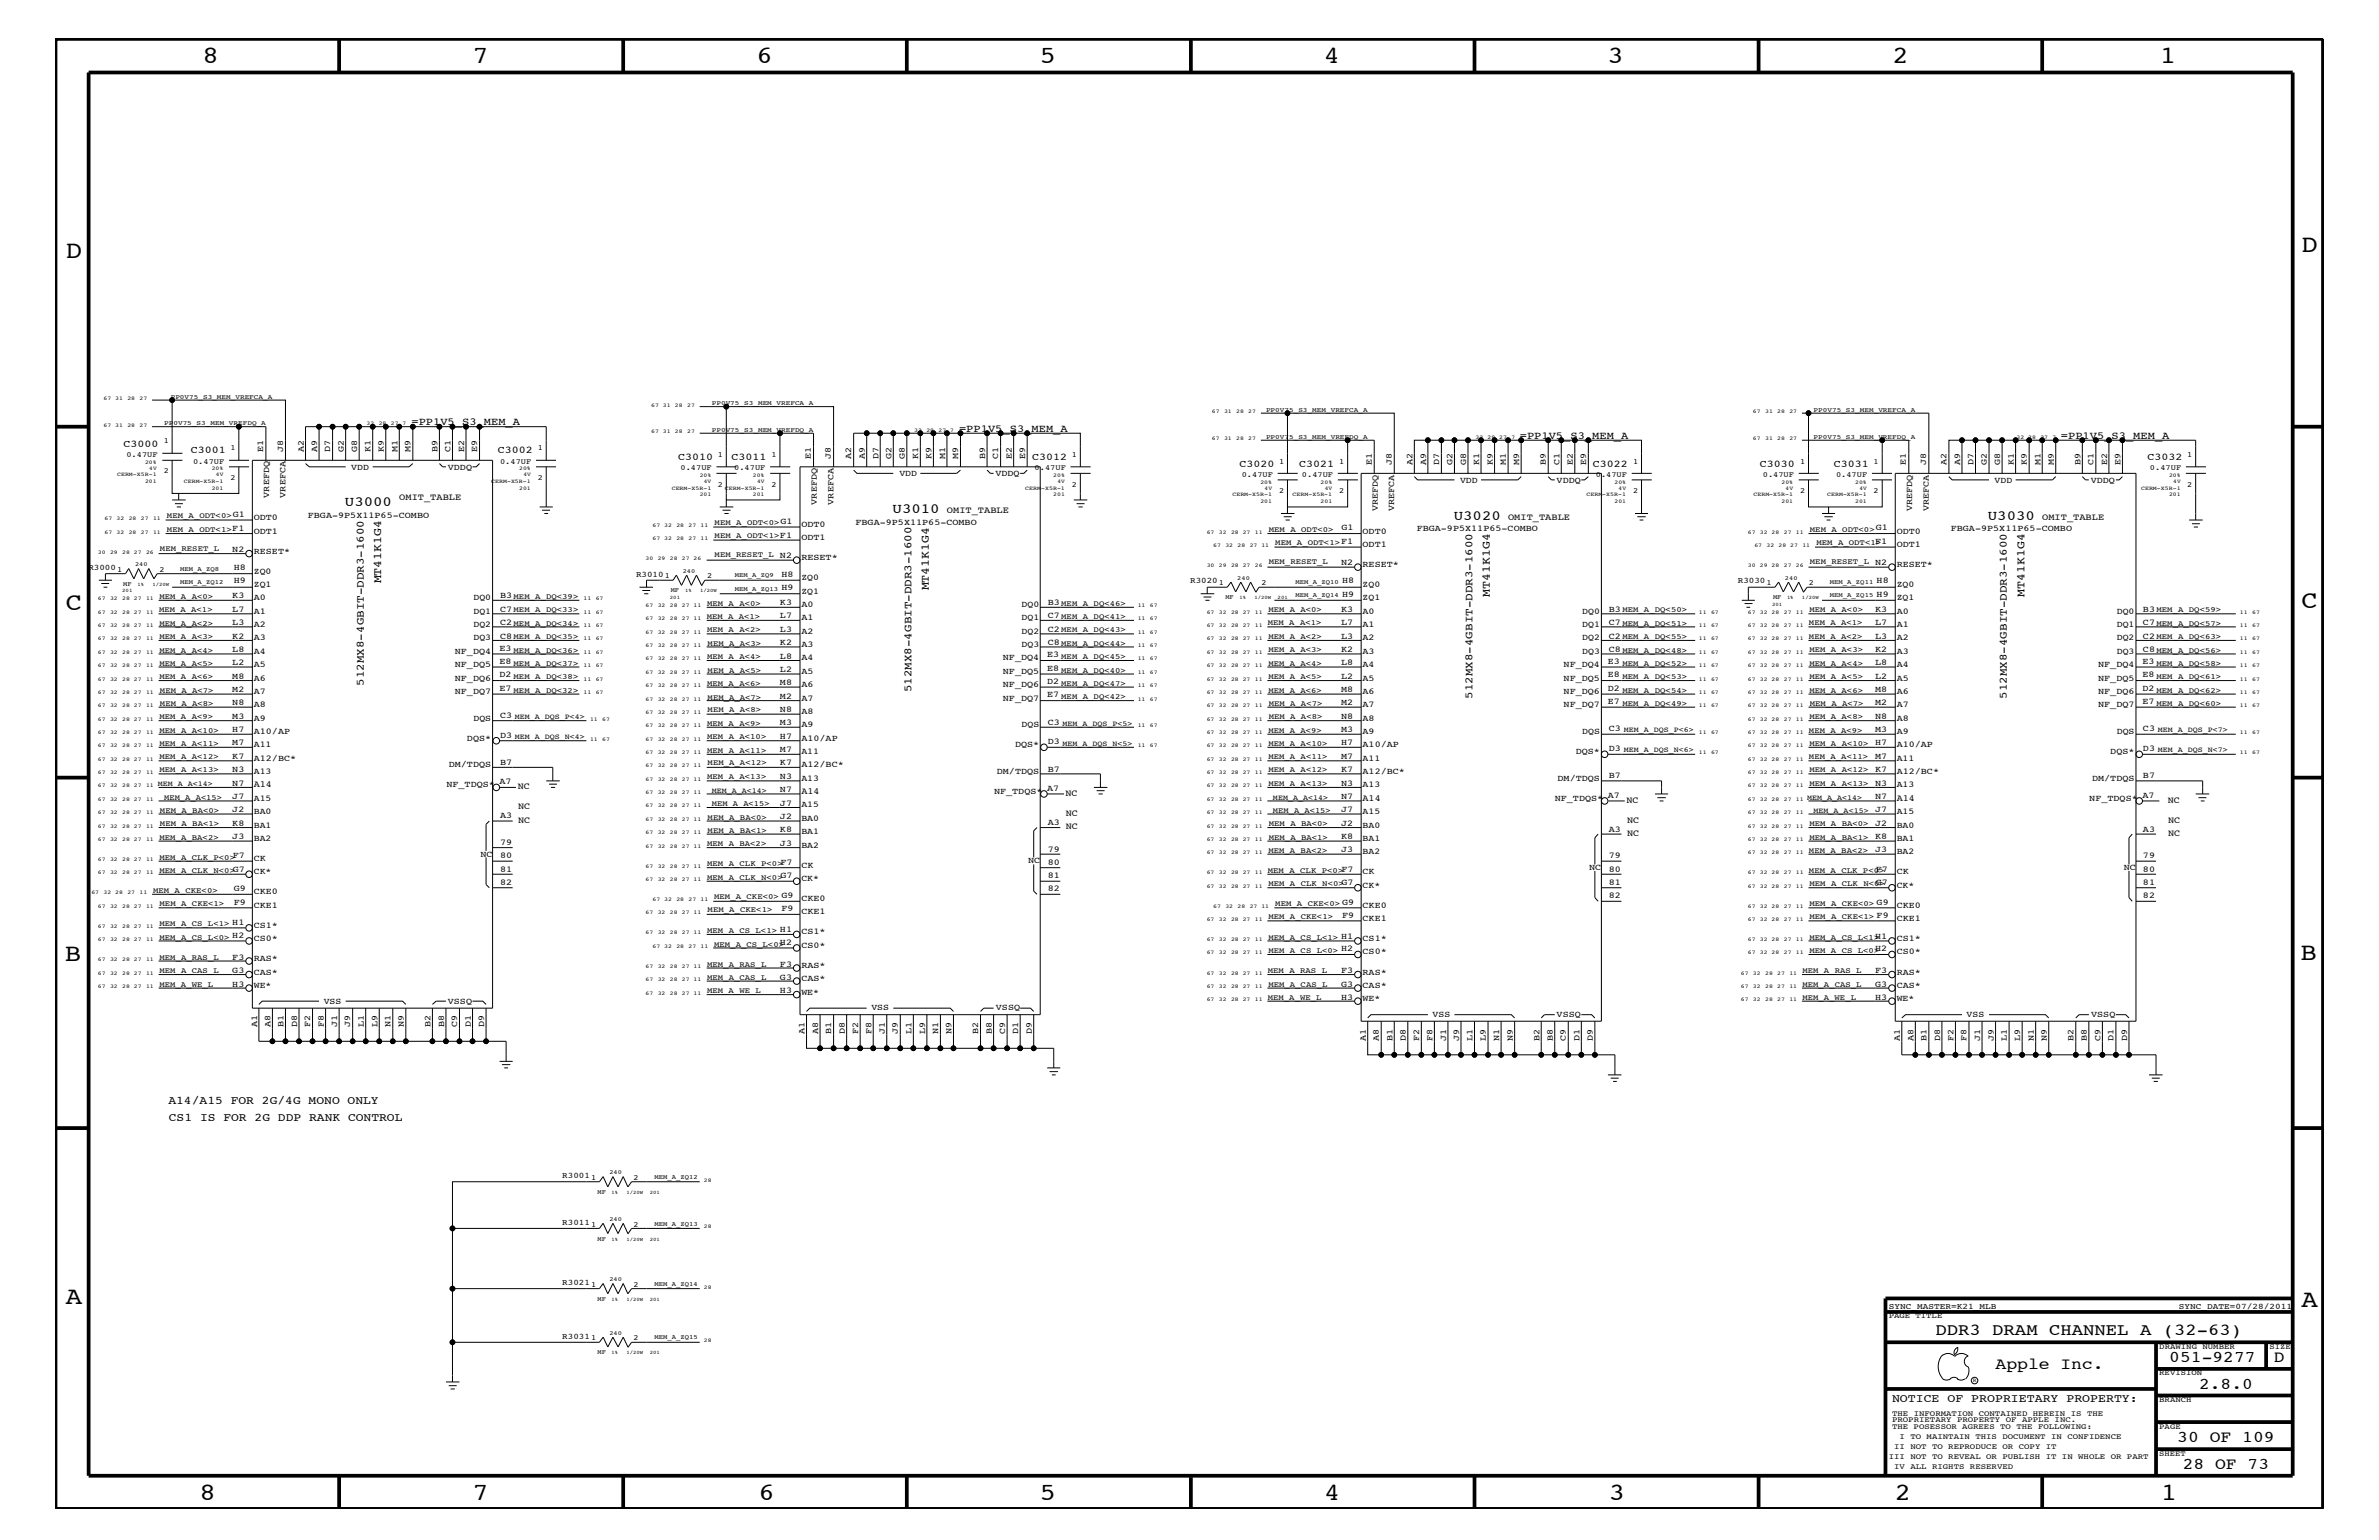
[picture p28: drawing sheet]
<svg xmlns="http://www.w3.org/2000/svg" width="432mm" height="279mm" viewBox="0 0 432 279" stroke-linecap="round" stroke-linejoin="round" font-family="sans-serif">
<defs><g id="words">
<g font-size="4.5">
<text x="36.7" y="11.5">8</text>
<text x="85.8" y="11.5">7</text>
<text x="137.3" y="11.5">6</text>
<text x="188.7" y="11.5">5</text>
<text x="240.3" y="11.5">4</text>
<text x="291.8" y="11.5">3</text>
<text x="343.5" y="11.5">2</text>
<text x="392" y="11.5">1</text>
<text x="11.9" y="46.8">D</text>
<text x="417.7" y="45.7">D</text>
<text x="11.9" y="110.6">C</text>
<text x="417.7" y="110.3">C</text>
<text x="11.8" y="174.3">B</text>
<text x="417.6" y="174.2">B</text>
<text x="11.9" y="236.7">A</text>
<text x="417.7" y="237.1">A</text>
<text x="36.2" y="272.1">8</text>
<text x="85.8" y="272.1">7</text>
<text x="137.7" y="272.1">6</text>
<text x="188.7" y="272.1">5</text>
<text x="240.4" y="272.1">4</text>
<text x="292" y="272.1">3</text>
<text x="343.9" y="272.1">2</text>
<text x="392.2" y="272.1">1</text>
</g>
<g font-size="3">
<text x="351.3" y="242.3">DDR3 DRAM CHANNEL A (32-63)</text>
<text x="362.2" y="248.4">Apple Inc.</text>
<text x="393.7" y="247.1">051-9277</text>
<text x="399.2" y="252">2.8.0</text>
<text x="412.7" y="247.1">D</text>
<text x="395.2" y="261.6">30 OF 109</text>
<text x="396.2" y="266.6">28 OF 73</text>
</g>
<g font-size="2.5">
<text x="62.6" y="91.8">U3000</text>
<text x="162" y="93">U3010</text>
<text x="263.9" y="94.3">U3020</text>
<text x="360.8" y="94.3">U3030</text>
</g>
<g font-size="2.1">
<text x="69.2" y="105.9" transform="rotate(-90 69.2 105.9)">MT41K1G4</text>
<text x="168.6" y="107.1" transform="rotate(-90 168.6 107.1)">MT41K1G4</text>
<text x="270.4" y="108.3" transform="rotate(-90 270.4 108.3)">MT41K1G4</text>
<text x="367.5" y="108.3" transform="rotate(-90 367.5 108.3)">MT41K1G4</text>
<text x="30.6" y="200.3">A14/A15 FOR 2G/4G MONO ONLY</text>
<text x="30.6" y="203.3">CS1 IS FOR 2G DDP RANK CONTROL</text>
<text x="343.4" y="254.4">NOTICE OF PROPRIETARY PROPERTY:</text>
</g>
<g font-size="2">
<text x="66" y="124.4" transform="rotate(-90 66 124.4)">512MX8-4GBIT-DDR3-1600</text>
<text x="165.4" y="125.6" transform="rotate(-90 165.4 125.6)">512MX8-4GBIT-DDR3-1600</text>
<text x="267.3" y="126.8" transform="rotate(-90 267.3 126.8)">512MX8-4GBIT-DDR3-1600</text>
<text x="364.2" y="126.8" transform="rotate(-90 364.2 126.8)">512MX8-4GBIT-DDR3-1600</text>
</g>
<g font-size="1.9">
<text x="74.7" y="77.2">=PP1V5_S3_MEM_A</text>
<text x="22.4" y="81.1">C3000</text>
<text x="34.6" y="82.2">C3001</text>
<text x="90.3" y="82.2">C3002</text>
<text x="123.1" y="83.5">C3010</text>
<text x="132.8" y="83.5">C3011</text>
<text x="174.1" y="78.3">=PP1V5_S3_MEM_A</text>
<text x="187.4" y="83.5">C3012</text>
<text x="275.8" y="79.6">=PP1V5_S3_MEM_A</text>
<text x="374.1" y="79.6">=PP1V5_S3_MEM_A</text>
<text x="389.8" y="83.5">C3032</text>
<text x="225" y="84.7">C3020</text>
<text x="235.8" y="84.7">C3021</text>
<text x="289.1" y="84.7">C3022</text>
<text x="319.4" y="84.7">C3030</text>
<text x="332.8" y="84.7">C3031</text>
</g>
<g font-size="1.7">
<text x="72.5" y="90.7">OMIT_TABLE</text>
<text x="171.9" y="93.2">OMIT_TABLE</text>
<text x="273.7" y="94.3">OMIT_TABLE</text>
<text x="370.7" y="94.3">OMIT_TABLE</text>
<text x="46.1" y="142.9">A14</text>
<text x="94" y="143.2">NC</text>
<text x="94.1" y="149.3">NC</text>
<text x="94.1" y="146.8">NC</text>
<text x="145.5" y="144">A14</text>
<text x="193.4" y="144.4">NC</text>
<text x="193.5" y="148">NC</text>
<text x="247.3" y="145.3">A14</text>
<text x="295.2" y="145.7">NC</text>
<text x="295.3" y="149.3">NC</text>
<text x="344.3" y="145.3">A14</text>
<text x="393.4" y="145.7">NC</text>
<text x="393.5" y="149.3">NC</text>
<text x="193.5" y="150.5">NC</text>
<text x="295.3" y="151.7">NC</text>
<text x="393.5" y="151.7">NC</text>
</g>
<g font-size="1.6">
<text x="47.8" y="82" transform="rotate(-90 47.8 82)">E1</text>
<text x="51.4" y="82" transform="rotate(-90 51.4 82)">J8</text>
<text x="55.1" y="82" transform="rotate(-90 55.1 82)">A2</text>
<text x="57.6" y="82" transform="rotate(-90 57.6 82)">A9</text>
<text x="59.9" y="82" transform="rotate(-90 59.9 82)">D7</text>
<text x="62.4" y="82" transform="rotate(-90 62.4 82)">G2</text>
<text x="64.9" y="82" transform="rotate(-90 64.9 82)">G8</text>
<text x="67.2" y="82" transform="rotate(-90 67.2 82)">K1</text>
<text x="69.7" y="82" transform="rotate(-90 69.7 82)">K9</text>
<text x="72.1" y="82" transform="rotate(-90 72.1 82)">M1</text>
<text x="74.5" y="82" transform="rotate(-90 74.5 82)">M9</text>
<text x="79.4" y="82" transform="rotate(-90 79.4 82)">B9</text>
<text x="81.8" y="82" transform="rotate(-90 81.8 82)">C1</text>
<text x="84.2" y="82" transform="rotate(-90 84.2 82)">E2</text>
<text x="86.6" y="82" transform="rotate(-90 86.6 82)">E9</text>
<text x="147.2" y="83.3" transform="rotate(-90 147.2 83.3)">E1</text>
<text x="150.8" y="83.3" transform="rotate(-90 150.8 83.3)">J8</text>
<text x="154.5" y="83.3" transform="rotate(-90 154.5 83.3)">A2</text>
<text x="157" y="83.3" transform="rotate(-90 157 83.3)">A9</text>
<text x="159.4" y="83.3" transform="rotate(-90 159.4 83.3)">D7</text>
<text x="161.8" y="83.3" transform="rotate(-90 161.8 83.3)">G2</text>
<text x="164.3" y="83.3" transform="rotate(-90 164.3 83.3)">G8</text>
<text x="166.6" y="83.3" transform="rotate(-90 166.6 83.3)">K1</text>
<text x="169.1" y="83.3" transform="rotate(-90 169.1 83.3)">K9</text>
<text x="171.5" y="83.3" transform="rotate(-90 171.5 83.3)">M1</text>
<text x="173.9" y="83.3" transform="rotate(-90 173.9 83.3)">M9</text>
<text x="178.8" y="83.3" transform="rotate(-90 178.8 83.3)">B9</text>
<text x="181.2" y="83.3" transform="rotate(-90 181.2 83.3)">C1</text>
<text x="183.6" y="83.3" transform="rotate(-90 183.6 83.3)">E2</text>
<text x="186.1" y="83.3" transform="rotate(-90 186.1 83.3)">E9</text>
<text x="63.8" y="85.2">VDD</text>
<text x="81.3" y="85.2">VDDQ</text>
<text x="163.2" y="86.4">VDD</text>
<text x="180.7" y="86.4">VDDQ</text>
<text x="249" y="84.4" transform="rotate(-90 249 84.4)">E1</text>
<text x="252.6" y="84.4" transform="rotate(-90 252.6 84.4)">J8</text>
<text x="256.4" y="84.4" transform="rotate(-90 256.4 84.4)">A2</text>
<text x="258.8" y="84.4" transform="rotate(-90 258.8 84.4)">A9</text>
<text x="261.2" y="84.4" transform="rotate(-90 261.2 84.4)">D7</text>
<text x="263.7" y="84.4" transform="rotate(-90 263.7 84.4)">G2</text>
<text x="265" y="87.6">VDD</text>
<text x="266.1" y="84.4" transform="rotate(-90 266.1 84.4)">G8</text>
<text x="268.5" y="84.4" transform="rotate(-90 268.5 84.4)">K1</text>
<text x="270.9" y="84.4" transform="rotate(-90 270.9 84.4)">K9</text>
<text x="273.3" y="84.4" transform="rotate(-90 273.3 84.4)">M1</text>
<text x="275.8" y="84.4" transform="rotate(-90 275.8 84.4)">M9</text>
<text x="280.6" y="84.4" transform="rotate(-90 280.6 84.4)">B9</text>
<text x="282.5" y="87.6">VDDQ</text>
<text x="283" y="84.4" transform="rotate(-90 283 84.4)">C1</text>
<text x="285.5" y="84.4" transform="rotate(-90 285.5 84.4)">E2</text>
<text x="287.9" y="84.4" transform="rotate(-90 287.9 84.4)">E9</text>
<text x="345.9" y="84.4" transform="rotate(-90 345.9 84.4)">E1</text>
<text x="349.6" y="84.4" transform="rotate(-90 349.6 84.4)">J8</text>
<text x="353.3" y="84.4" transform="rotate(-90 353.3 84.4)">A2</text>
<text x="355.8" y="84.4" transform="rotate(-90 355.8 84.4)">A9</text>
<text x="358.2" y="84.4" transform="rotate(-90 358.2 84.4)">D7</text>
<text x="360.6" y="84.4" transform="rotate(-90 360.6 84.4)">G2</text>
<text x="362" y="87.6">VDD</text>
<text x="363.1" y="84.4" transform="rotate(-90 363.1 84.4)">G8</text>
<text x="365.5" y="84.4" transform="rotate(-90 365.5 84.4)">K1</text>
<text x="367.9" y="84.4" transform="rotate(-90 367.9 84.4)">K9</text>
<text x="370.3" y="84.4" transform="rotate(-90 370.3 84.4)">M1</text>
<text x="372.8" y="84.4" transform="rotate(-90 372.8 84.4)">M9</text>
<text x="377.6" y="84.4" transform="rotate(-90 377.6 84.4)">B9</text>
<text x="379.5" y="87.6">VDDQ</text>
<text x="380" y="84.4" transform="rotate(-90 380 84.4)">C1</text>
<text x="382.4" y="84.4" transform="rotate(-90 382.4 84.4)">E2</text>
<text x="384.9" y="84.4" transform="rotate(-90 384.9 84.4)">E9</text>
<text x="46.1" y="94.3">ODT0</text>
<text x="48.9" y="90.3" transform="rotate(-90 48.9 90.3)">VREFDQ</text>
<text x="51.8" y="90.3" transform="rotate(-90 51.8 90.3)">VREFCA</text>
<text x="55.9" y="93.9">FBGA-9P5X11P65-COMBO</text>
<text x="145.5" y="95.6">ODT0</text>
<text x="148.3" y="91.6" transform="rotate(-90 148.3 91.6)">VREFDQ</text>
<text x="151.3" y="91.6" transform="rotate(-90 151.3 91.6)">VREFCA</text>
<text x="155.3" y="95.2">FBGA-9P5X11P65-COMBO</text>
<text x="250.1" y="92.7" transform="rotate(-90 250.1 92.7)">VREFDQ</text>
<text x="253.1" y="92.7" transform="rotate(-90 253.1 92.7)">VREFCA</text>
<text x="347" y="92.7" transform="rotate(-90 347 92.7)">VREFDQ</text>
<text x="350.1" y="92.7" transform="rotate(-90 350.1 92.7)">VREFCA</text>
<text x="42.2" y="100.1">N2</text>
<text x="46.1" y="96.8">ODT1</text>
<text x="46.1" y="100.4">RESET*</text>
<text x="145.5" y="98">ODT1</text>
<text x="145.5" y="101.6">RESET*</text>
<text x="243.5" y="96.2">G1</text>
<text x="247.3" y="96.8">ODT0</text>
<text x="247.3" y="99.3">ODT1</text>
<text x="257.1" y="96.4">FBGA-9P5X11P65-COMBO</text>
<text x="340.4" y="98.7">F1</text>
<text x="344.3" y="96.8">ODT0</text>
<text x="344.3" y="99.3">ODT1</text>
<text x="354.1" y="96.4">FBGA-9P5X11P65-COMBO</text>
<text x="42.4" y="103.5">H8</text>
<text x="42.4" y="105.9">H9</text>
<text x="46.1" y="104.1">ZQ0</text>
<text x="46.1" y="106.5">ZQ1</text>
<text x="141.8" y="104.7">H8</text>
<text x="141.8" y="107.1">H9</text>
<text x="145.5" y="105.3">ZQ0</text>
<text x="145.5" y="107.7">ZQ1</text>
<text x="243.4" y="102.5">N2</text>
<text x="243.6" y="105.9">H8</text>
<text x="247.3" y="102.9">RESET*</text>
<text x="247.3" y="106.5">ZQ0</text>
<text x="340.6" y="105.9">H8</text>
<text x="344.3" y="102.9">RESET*</text>
<text x="344.3" y="106.5">ZQ0</text>
<text x="42.2" y="108.6">K3</text>
<text x="42.2" y="111">L7</text>
<text x="42.2" y="113.4">L3</text>
<text x="46.1" y="111.4">A1</text>
<text x="46.1" y="108.9">A0</text>
<text x="46.1" y="113.7">A2</text>
<text x="85.9" y="108.9">DQ0</text>
<text x="85.9" y="111.4">DQ1</text>
<text x="85.9" y="113.7">DQ2</text>
<text x="90.8" y="108.6">B3 MEM_A_DQ&lt;39&gt;</text>
<text x="90.8" y="111">C7 MEM_A_DQ&lt;33&gt;</text>
<text x="90.8" y="113.4">C2 MEM_A_DQ&lt;34&gt;</text>
<text x="141.6" y="109.8">K3</text>
<text x="141.6" y="112.2">L7</text>
<text x="145.5" y="112.6">A1</text>
<text x="145.5" y="110.2">A0</text>
<text x="185.4" y="110.2">DQ0</text>
<text x="185.4" y="112.6">DQ1</text>
<text x="190.2" y="109.8">B3 MEM_A_DQ&lt;46&gt;</text>
<text x="190.2" y="112.2">C7 MEM_A_DQ&lt;41&gt;</text>
<text x="243.4" y="111">K3</text>
<text x="243.4" y="113.4">L7</text>
<text x="243.6" y="108.3">H9</text>
<text x="247.3" y="113.7">A1</text>
<text x="247.3" y="111.4">A0</text>
<text x="247.3" y="108.9">ZQ1</text>
<text x="287.2" y="111.4">DQ0</text>
<text x="287.2" y="113.7">DQ1</text>
<text x="292" y="111">B3 MEM_A_DQ&lt;50&gt;</text>
<text x="292" y="113.4">C7 MEM_A_DQ&lt;51&gt;</text>
<text x="340.4" y="111">K3</text>
<text x="340.4" y="113.4">L7</text>
<text x="340.6" y="108.3">H9</text>
<text x="344.3" y="113.7">A1</text>
<text x="344.3" y="111.4">A0</text>
<text x="344.3" y="108.9">ZQ1</text>
<text x="384.2" y="111.4">DQ0</text>
<text x="384.2" y="113.7">DQ1</text>
<text x="389" y="111">B3 MEM_A_DQ&lt;59&gt;</text>
<text x="389" y="113.4">C7 MEM_A_DQ&lt;57&gt;</text>
<text x="42.2" y="115.9">K2</text>
<text x="42.2" y="118.2">L8</text>
<text x="46.1" y="116.2">A3</text>
<text x="46.1" y="118.6">A4</text>
<text x="82.5" y="118.6">NF_DQ4</text>
<text x="85.9" y="116.2">DQ3</text>
<text x="90.7" y="118.1">E3 MEM_A_DQ&lt;36&gt;</text>
<text x="90.8" y="115.9">C8 MEM_A_DQ&lt;35&gt;</text>
<text x="141.6" y="114.7">L3</text>
<text x="141.6" y="117">K2</text>
<text x="141.6" y="119.5">L8</text>
<text x="145.5" y="115">A2</text>
<text x="145.5" y="117.4">A3</text>
<text x="145.5" y="119.8">A4</text>
<text x="182" y="119.8">NF_DQ4</text>
<text x="185.4" y="115">DQ2</text>
<text x="185.4" y="117.4">DQ3</text>
<text x="190.1" y="119.2">E3 MEM_A_DQ&lt;45&gt;</text>
<text x="190.2" y="114.7">C2 MEM_A_DQ&lt;43&gt;</text>
<text x="190.2" y="117">C8 MEM_A_DQ&lt;44&gt;</text>
<text x="243.4" y="115.9">L3</text>
<text x="243.4" y="118.2">K2</text>
<text x="247.3" y="116.2">A2</text>
<text x="247.3" y="118.6">A3</text>
<text x="287.2" y="116.2">DQ2</text>
<text x="287.2" y="118.6">DQ3</text>
<text x="292" y="115.9">C2 MEM_A_DQ&lt;55&gt;</text>
<text x="292" y="118.2">C8 MEM_A_DQ&lt;48&gt;</text>
<text x="340.4" y="115.9">L3</text>
<text x="340.4" y="118.2">K2</text>
<text x="344.3" y="116.2">A2</text>
<text x="344.3" y="118.6">A3</text>
<text x="384.2" y="116.2">DQ2</text>
<text x="384.2" y="118.6">DQ3</text>
<text x="389" y="115.9">C2 MEM_A_DQ&lt;63&gt;</text>
<text x="389" y="118.2">C8 MEM_A_DQ&lt;56&gt;</text>
<text x="42.2" y="120.7">L2</text>
<text x="42.2" y="123.1">M8</text>
<text x="42.2" y="125.5">M2</text>
<text x="46.1" y="123.5">A6</text>
<text x="46.1" y="121">A5</text>
<text x="46.1" y="125.9">A7</text>
<text x="82.5" y="123.5">NF_DQ6</text>
<text x="82.5" y="125.9">NF_DQ7</text>
<text x="82.5" y="121">NF_DQ5</text>
<text x="90.7" y="120.4">E8</text>
<text x="90.7" y="122.9">D2 MEM_A_DQ&lt;38&gt;</text>
<text x="90.7" y="125.3">E7 MEM_A_DQ&lt;32&gt;</text>
<text x="141.6" y="121.9">L2</text>
<text x="141.6" y="124.3">M8</text>
<text x="145.5" y="124.7">A6</text>
<text x="145.5" y="122.3">A5</text>
<text x="182" y="124.7">NF_DQ6</text>
<text x="182" y="122.3">NF_DQ5</text>
<text x="190.1" y="121.7">E8 MEM_A_DQ&lt;40&gt;</text>
<text x="190.1" y="124.1">D2 MEM_A_DQ&lt;47&gt;</text>
<text x="243.4" y="120.7">L8</text>
<text x="243.4" y="123.1">L2</text>
<text x="243.4" y="125.5">M8</text>
<text x="247.3" y="121">A4</text>
<text x="247.3" y="125.9">A6</text>
<text x="247.3" y="123.5">A5</text>
<text x="283.8" y="125.9">NF_DQ6</text>
<text x="283.8" y="123.5">NF_DQ5</text>
<text x="283.8" y="121">NF_DQ4</text>
<text x="291.8" y="120.4">E3</text>
<text x="291.8" y="122.9">E8 MEM_A_DQ&lt;53&gt;</text>
<text x="291.8" y="125.3">D2 MEM_A_DQ&lt;54&gt;</text>
<text x="340.4" y="120.7">L8</text>
<text x="340.4" y="123.1">L2</text>
<text x="340.4" y="125.5">M8</text>
<text x="344.3" y="121">A4</text>
<text x="344.3" y="125.9">A6</text>
<text x="344.3" y="123.5">A5</text>
<text x="380.8" y="125.9">NF_DQ6</text>
<text x="380.8" y="123.5">NF_DQ5</text>
<text x="380.8" y="121">NF_DQ4</text>
<text x="388.9" y="120.4">E3</text>
<text x="388.9" y="122.9">E8 MEM_A_DQ&lt;61&gt;</text>
<text x="388.9" y="125.3">D2 MEM_A_DQ&lt;62&gt;</text>
<text x="42.2" y="128">N8</text>
<text x="42.2" y="130.4">M3</text>
<text x="46.1" y="128.3">A8</text>
<text x="46.1" y="130.8">A9</text>
<text x="85.9" y="130.8">DQS</text>
<text x="90.8" y="130.2">C3</text>
<text x="141.6" y="126.8">M2</text>
<text x="141.6" y="129.1">N8</text>
<text x="141.6" y="131.6">M3</text>
<text x="145.5" y="129.6">A8</text>
<text x="145.5" y="131.9">A9</text>
<text x="145.5" y="127.1">A7</text>
<text x="182" y="127.1">NF_DQ7</text>
<text x="185.4" y="131.9">DQS</text>
<text x="190.1" y="126.5">E7 MEM_A_DQ&lt;42&gt;</text>
<text x="190.2" y="131.5">C3</text>
<text x="243.4" y="128">M2</text>
<text x="243.4" y="130.4">N8</text>
<text x="247.3" y="130.8">A8</text>
<text x="247.3" y="128.3">A7</text>
<text x="283.8" y="128.3">NF_DQ7</text>
<text x="291.8" y="127.7">E7 MEM_A_DQ&lt;49&gt;</text>
<text x="340.4" y="128">M2</text>
<text x="340.4" y="130.4">N8</text>
<text x="344.3" y="130.8">A8</text>
<text x="344.3" y="128.3">A7</text>
<text x="380.8" y="128.3">NF_DQ7</text>
<text x="388.9" y="127.7">E7 MEM_A_DQ&lt;60&gt;</text>
<text x="42.2" y="132.8">H7</text>
<text x="42.2" y="135.2">M7</text>
<text x="42.2" y="137.7">K7</text>
<text x="46.1" y="133.2">A10/AP</text>
<text x="46.1" y="135.6">A11</text>
<text x="84.8" y="134.4">DQS*</text>
<text x="90.8" y="133.9">D3</text>
<text x="141.6" y="134.1">H7</text>
<text x="141.6" y="136.4">M7</text>
<text x="145.5" y="134.4">A10/AP</text>
<text x="145.5" y="136.8">A11</text>
<text x="184.2" y="135.6">DQS*</text>
<text x="190.2" y="135.1">D3</text>
<text x="243.4" y="135.2">H7</text>
<text x="243.4" y="137.7">M7</text>
<text x="243.4" y="132.8">M3</text>
<text x="247.3" y="135.6">A10/AP</text>
<text x="247.3" y="133.2">A9</text>
<text x="286" y="136.8">DQS*</text>
<text x="287.2" y="133.2">DQS</text>
<text x="292" y="132.7">C3</text>
<text x="292" y="136.3">D3</text>
<text x="340.4" y="135.2">H7</text>
<text x="340.4" y="137.7">M7</text>
<text x="340.4" y="132.8">M3</text>
<text x="344.3" y="135.6">A10/AP</text>
<text x="344.3" y="133.2">A9</text>
<text x="383" y="136.8">DQS*</text>
<text x="384.2" y="133.2">DQS</text>
<text x="389" y="132.7">C3</text>
<text x="389" y="136.3">D3</text>
<text x="42.2" y="140.1">N3</text>
<text x="42.2" y="142.5">N7</text>
<text x="46.1" y="138">A12/BC*</text>
<text x="46.1" y="140.4">A13</text>
<text x="81" y="142.9">NF_TDQS*</text>
<text x="81.4" y="139.2">DM/TDQS</text>
<text x="90.7" y="142.3">A7</text>
<text x="90.8" y="138.7">B7</text>
<text x="141.6" y="138.9">K7</text>
<text x="141.6" y="141.3">N3</text>
<text x="141.6" y="143.7">N7</text>
<text x="145.5" y="139.2">A12/BC*</text>
<text x="145.5" y="141.7">A13</text>
<text x="180.9" y="140.4">DM/TDQS</text>
<text x="190.1" y="143.5">A7</text>
<text x="190.2" y="140">B7</text>
<text x="243.4" y="140.1">K7</text>
<text x="243.4" y="142.5">N3</text>
<text x="247.3" y="138">A11</text>
<text x="247.3" y="140.4">A12/BC*</text>
<text x="247.3" y="142.9">A13</text>
<text x="282.7" y="141.7">DM/TDQS</text>
<text x="292" y="141.2">B7</text>
<text x="340.4" y="140.1">K7</text>
<text x="340.4" y="142.5">N3</text>
<text x="344.3" y="138">A11</text>
<text x="344.3" y="140.4">A12/BC*</text>
<text x="344.3" y="142.9">A13</text>
<text x="379.7" y="141.7">DM/TDQS</text>
<text x="389" y="141.2">B7</text>
<text x="42.2" y="144.9">J7</text>
<text x="42.2" y="147.3">J2</text>
<text x="42.2" y="149.8">K8</text>
<text x="46.1" y="147.7">BA0</text>
<text x="46.1" y="145.3">A15</text>
<text x="90.8" y="148.4">A3</text>
<text x="141.6" y="146.2">J7</text>
<text x="141.6" y="148.5">J2</text>
<text x="145.5" y="149">BA0</text>
<text x="145.5" y="146.5">A15</text>
<text x="180.4" y="144">NF_TDQS*</text>
<text x="190.2" y="149.6">A3</text>
<text x="243.4" y="144.9">N7</text>
<text x="243.4" y="147.3">J7</text>
<text x="243.4" y="149.8">J2</text>
<text x="247.3" y="147.7">A15</text>
<text x="282.2" y="145.3">NF_TDQS*</text>
<text x="291.8" y="144.7">A7</text>
<text x="340.4" y="144.9">N7</text>
<text x="340.4" y="147.3">J7</text>
<text x="340.4" y="149.8">J2</text>
<text x="344.3" y="147.7">A15</text>
<text x="379.2" y="145.3">NF_TDQS*</text>
<text x="388.9" y="144.7">A7</text>
<text x="42.2" y="152.2">J3</text>
<text x="46.1" y="150.1">BA1</text>
<text x="46.1" y="152.6">BA2</text>
<text x="87.2" y="155.5">NC</text>
<text x="90.8" y="153.3">79</text>
<text x="90.8" y="155.7">80</text>
<text x="141.6" y="151">K8</text>
<text x="141.6" y="153.4">J3</text>
<text x="145.5" y="151.3">BA1</text>
<text x="145.5" y="153.8">BA2</text>
<text x="190.2" y="154.5">79</text>
<text x="243.4" y="152.2">K8</text>
<text x="243.4" y="154.6">J3</text>
<text x="247.3" y="150.1">BA0</text>
<text x="247.3" y="152.6">BA1</text>
<text x="247.3" y="155">BA2</text>
<text x="292" y="150.9">A3</text>
<text x="292" y="155.7">79</text>
<text x="340.4" y="152.2">K8</text>
<text x="340.4" y="154.6">J3</text>
<text x="344.3" y="150.1">BA0</text>
<text x="344.3" y="152.6">BA1</text>
<text x="344.3" y="155">BA2</text>
<text x="389" y="150.9">A3</text>
<text x="389" y="155.7">79</text>
<text x="42.4" y="161.7">G9</text>
<text x="46.1" y="158.6">CK*</text>
<text x="46.1" y="156.2">CK</text>
<text x="90.8" y="158.2">81</text>
<text x="90.8" y="160.6">82</text>
<text x="145.5" y="159.9">CK*</text>
<text x="145.5" y="157.4">CK</text>
<text x="186.6" y="156.7">NC</text>
<text x="190.2" y="156.9">80</text>
<text x="190.2" y="159.4">81</text>
<text x="190.2" y="161.7">82</text>
<text x="247.3" y="161.1">CK*</text>
<text x="247.3" y="158.6">CK</text>
<text x="288.5" y="157.9">NC</text>
<text x="292" y="158.2">80</text>
<text x="292" y="160.6">81</text>
<text x="340.4" y="158.2">F7</text>
<text x="340.4" y="160.6">G7</text>
<text x="344.3" y="161.1">CK*</text>
<text x="344.3" y="158.6">CK</text>
<text x="385.5" y="157.9">NC</text>
<text x="389" y="158.2">80</text>
<text x="389" y="160.6">81</text>
<text x="42.4" y="164.1">F9</text>
<text x="46.1" y="164.7">CKE1</text>
<text x="46.1" y="162.2">CKE0</text>
<text x="141.8" y="165.3">F9</text>
<text x="145.5" y="165.9">CKE1</text>
<text x="145.5" y="163.5">CKE0</text>
<text x="243.6" y="166.5">F9</text>
<text x="247.3" y="167.1">CKE1</text>
<text x="247.3" y="164.7">CKE0</text>
<text x="292" y="163">82</text>
<text x="344.3" y="167.1">CKE1</text>
<text x="344.3" y="164.7">CKE0</text>
<text x="389" y="163">82</text>
<text x="42.2" y="170.1">H2</text>
<text x="46.1" y="168.3">CS1*</text>
<text x="46.1" y="170.7">CS0*</text>
<text x="141.6" y="171.4">H2</text>
<text x="145.5" y="169.5">CS1*</text>
<text x="145.5" y="172">CS0*</text>
<text x="247.3" y="170.7">CS1*</text>
<text x="247.3" y="173.2">CS0*</text>
<text x="340.4" y="172.6">H2</text>
<text x="340.4" y="170.3">H1</text>
<text x="344.3" y="170.7">CS1*</text>
<text x="344.3" y="173.2">CS0*</text>
<text x="42.2" y="176.6">G3</text>
<text x="42.2" y="179">H3</text>
<text x="42.2" y="174.2">F3</text>
<text x="46.1" y="174.4">RAS*</text>
<text x="46.1" y="179.3">WE*</text>
<text x="46.1" y="176.8">CAS*</text>
<text x="141.6" y="177.7">G3</text>
<text x="141.6" y="175.4">F3</text>
<text x="145.5" y="175.6">RAS*</text>
<text x="145.5" y="178">CAS*</text>
<text x="243.4" y="176.6">F3</text>
<text x="243.4" y="179">G3</text>
<text x="247.3" y="176.8">RAS*</text>
<text x="247.3" y="179.3">CAS*</text>
<text x="340.4" y="179">G3</text>
<text x="340.4" y="176.6">F3</text>
<text x="344.3" y="176.8">RAS*</text>
<text x="344.3" y="179.3">CAS*</text>
<text x="58.8" y="182.1">VSS</text>
<text x="81.3" y="182.1">VSSQ</text>
<text x="141.6" y="180.2">H3</text>
<text x="145.5" y="180.5">WE*</text>
<text x="158.2" y="183.3">VSS</text>
<text x="180.8" y="183.3">VSSQ</text>
<text x="243.4" y="181.4">H3</text>
<text x="247.3" y="181.6">WE*</text>
<text x="260" y="184.6">VSS</text>
<text x="282.5" y="184.6">VSSQ</text>
<text x="340.4" y="181.4">H3</text>
<text x="344.3" y="181.6">WE*</text>
<text x="357" y="184.6">VSS</text>
<text x="379.6" y="184.6">VSSQ</text>
<text x="46.7" y="186.4" transform="rotate(-90 46.7 186.4)">A1</text>
<text x="49.1" y="186.4" transform="rotate(-90 49.1 186.4)">A8</text>
<text x="51.5" y="186.4" transform="rotate(-90 51.5 186.4)">B1</text>
<text x="53.9" y="186.4" transform="rotate(-90 53.9 186.4)">D8</text>
<text x="56.3" y="186.4" transform="rotate(-90 56.3 186.4)">F2</text>
<text x="58.8" y="186.4" transform="rotate(-90 58.8 186.4)">F8</text>
<text x="61.2" y="186.4" transform="rotate(-90 61.2 186.4)">J1</text>
<text x="63.6" y="186.4" transform="rotate(-90 63.6 186.4)">J9</text>
<text x="66" y="186.4" transform="rotate(-90 66 186.4)">L1</text>
<text x="68.5" y="186.4" transform="rotate(-90 68.5 186.4)">L9</text>
<text x="70.9" y="186.4" transform="rotate(-90 70.9 186.4)">N1</text>
<text x="73.3" y="186.4" transform="rotate(-90 73.3 186.4)">N9</text>
<text x="78.1" y="186.4" transform="rotate(-90 78.1 186.4)">B2</text>
<text x="80.6" y="186.4" transform="rotate(-90 80.6 186.4)">B8</text>
<text x="83" y="186.4" transform="rotate(-90 83 186.4)">C9</text>
<text x="85.4" y="186.4" transform="rotate(-90 85.4 186.4)">D1</text>
<text x="87.9" y="186.4" transform="rotate(-90 87.9 186.4)">D9</text>
<text x="146.1" y="187.7" transform="rotate(-90 146.1 187.7)">A1</text>
<text x="148.5" y="187.7" transform="rotate(-90 148.5 187.7)">A8</text>
<text x="150.9" y="187.7" transform="rotate(-90 150.9 187.7)">B1</text>
<text x="153.3" y="187.7" transform="rotate(-90 153.3 187.7)">D8</text>
<text x="155.8" y="187.7" transform="rotate(-90 155.8 187.7)">F2</text>
<text x="158.2" y="187.7" transform="rotate(-90 158.2 187.7)">F8</text>
<text x="160.6" y="187.7" transform="rotate(-90 160.6 187.7)">J1</text>
<text x="163" y="187.7" transform="rotate(-90 163 187.7)">J9</text>
<text x="165.4" y="187.7" transform="rotate(-90 165.4 187.7)">L1</text>
<text x="167.9" y="187.7" transform="rotate(-90 167.9 187.7)">L9</text>
<text x="170.3" y="187.7" transform="rotate(-90 170.3 187.7)">N1</text>
<text x="172.7" y="187.7" transform="rotate(-90 172.7 187.7)">N9</text>
<text x="177.5" y="187.7" transform="rotate(-90 177.5 187.7)">B2</text>
<text x="180" y="187.7" transform="rotate(-90 180 187.7)">B8</text>
<text x="182.5" y="187.7" transform="rotate(-90 182.5 187.7)">C9</text>
<text x="184.8" y="187.7" transform="rotate(-90 184.8 187.7)">D1</text>
<text x="187.3" y="187.7" transform="rotate(-90 187.3 187.7)">D9</text>
<text x="247.9" y="188.8" transform="rotate(-90 247.9 188.8)">A1</text>
<text x="250.3" y="188.8" transform="rotate(-90 250.3 188.8)">A8</text>
<text x="252.7" y="188.8" transform="rotate(-90 252.7 188.8)">B1</text>
<text x="255.2" y="188.8" transform="rotate(-90 255.2 188.8)">D8</text>
<text x="257.6" y="188.8" transform="rotate(-90 257.6 188.8)">F2</text>
<text x="260" y="188.8" transform="rotate(-90 260 188.8)">F8</text>
<text x="262.5" y="188.8" transform="rotate(-90 262.5 188.8)">J1</text>
<text x="264.8" y="188.8" transform="rotate(-90 264.8 188.8)">J9</text>
<text x="267.3" y="188.8" transform="rotate(-90 267.3 188.8)">L1</text>
<text x="269.7" y="188.8" transform="rotate(-90 269.7 188.8)">L9</text>
<text x="272.1" y="188.8" transform="rotate(-90 272.1 188.8)">N1</text>
<text x="274.6" y="188.8" transform="rotate(-90 274.6 188.8)">N9</text>
<text x="279.4" y="188.8" transform="rotate(-90 279.4 188.8)">B2</text>
<text x="281.9" y="188.8" transform="rotate(-90 281.9 188.8)">B8</text>
<text x="284.2" y="188.8" transform="rotate(-90 284.2 188.8)">C9</text>
<text x="286.7" y="188.8" transform="rotate(-90 286.7 188.8)">D1</text>
<text x="289.1" y="188.8" transform="rotate(-90 289.1 188.8)">D9</text>
<text x="344.8" y="188.8" transform="rotate(-90 344.8 188.8)">A1</text>
<text x="347.3" y="188.8" transform="rotate(-90 347.3 188.8)">A8</text>
<text x="349.7" y="188.8" transform="rotate(-90 349.7 188.8)">B1</text>
<text x="352.1" y="188.8" transform="rotate(-90 352.1 188.8)">D8</text>
<text x="354.6" y="188.8" transform="rotate(-90 354.6 188.8)">F2</text>
<text x="357" y="188.8" transform="rotate(-90 357 188.8)">F8</text>
<text x="359.4" y="188.8" transform="rotate(-90 359.4 188.8)">J1</text>
<text x="361.9" y="188.8" transform="rotate(-90 361.9 188.8)">J9</text>
<text x="364.2" y="188.8" transform="rotate(-90 364.2 188.8)">L1</text>
<text x="366.7" y="188.8" transform="rotate(-90 366.7 188.8)">L9</text>
<text x="369.1" y="188.8" transform="rotate(-90 369.1 188.8)">N1</text>
<text x="371.5" y="188.8" transform="rotate(-90 371.5 188.8)">N9</text>
<text x="376.3" y="188.8" transform="rotate(-90 376.3 188.8)">B2</text>
<text x="378.8" y="188.8" transform="rotate(-90 378.8 188.8)">B8</text>
<text x="381.3" y="188.8" transform="rotate(-90 381.3 188.8)">C9</text>
<text x="383.6" y="188.8" transform="rotate(-90 383.6 188.8)">D1</text>
<text x="386.1" y="188.8" transform="rotate(-90 386.1 188.8)">D9</text>
</g>
<g font-size="1.5">
<text x="16" y="103.5">R30001</text>
<text x="115.4" y="104.7">R30101</text>
<text x="216" y="105.9">R30201</text>
<text x="315.4" y="105.9">R30301</text>
<text x="102.1" y="213.8">R30011</text>
<text x="102.1" y="222.3">R30111</text>
<text x="102.1" y="233.2">R30211</text>
<text x="342.8" y="237.4">SYNC_MASTER=K21_MLB</text>
<text x="395.5" y="237.4">SYNC_DATE=07/28/2011</text>
<text x="102.1" y="242.9">R30311</text>
</g>
<g font-size="1.4">
<text x="22.9" y="82.8">0.47UF</text>
<text x="29.7" y="80.5">1</text>
<text x="41.8" y="81.6">1</text>
<text x="97.6" y="81.6">1</text>
<text x="130.3" y="82.8">1</text>
<text x="140" y="82.8">1</text>
<text x="194.6" y="82.8">1</text>
<text x="397" y="82.8">1</text>
<text x="29.7" y="85.9">2</text>
<text x="35.1" y="84.1">0.47UF</text>
<text x="41.8" y="87.1">2</text>
<text x="90.8" y="84.1">0.47UF</text>
<text x="97.6" y="87.1">2</text>
<text x="123.5" y="85.3">0.47UF</text>
<text x="130.3" y="88.3">2</text>
<text x="133.3" y="85.3">0.47UF</text>
<text x="140" y="88.3">2</text>
<text x="187.8" y="85.3">0.47UF</text>
<text x="194.6" y="88.3">2</text>
<text x="225.4" y="86.5">0.47UF</text>
<text x="232.2" y="84.1">1</text>
<text x="232.2" y="89.5">2</text>
<text x="236.3" y="86.5">0.47UF</text>
<text x="243.1" y="84.1">1</text>
<text x="243.1" y="89.5">2</text>
<text x="289.6" y="86.5">0.47UF</text>
<text x="296.4" y="84.1">1</text>
<text x="296.4" y="89.5">2</text>
<text x="320" y="86.5">0.47UF</text>
<text x="326.7" y="84.1">1</text>
<text x="326.7" y="89.5">2</text>
<text x="333.2" y="86.5">0.47UF</text>
<text x="340" y="84.1">1</text>
<text x="340" y="89.5">2</text>
<text x="390.2" y="85.3">0.47UF</text>
<text x="397" y="88.3">2</text>
<text x="30.3" y="94">MEM_A_ODT&lt;0&gt;G1</text>
<text x="129.7" y="95.2">MEM_A_ODT&lt;0&gt;G1</text>
<text x="29" y="99.9">MEM_RESET_L</text>
<text x="30.3" y="96.5">MEM_A_ODT&lt;1&gt;F1</text>
<text x="129.7" y="97.6">MEM_A_ODT&lt;1&gt;F1</text>
<text x="129.7" y="101.1">MEM_RESET_L N2</text>
<text x="230.3" y="96.5">MEM_A_ODT&lt;0&gt;</text>
<text x="231.5" y="98.8">MEM_A_ODT&lt;1&gt;F1</text>
<text x="328.5" y="96.5">MEM_A_ODT&lt;0&gt;G1</text>
<text x="329.7" y="98.8">MEM_A_ODT&lt;1&gt;</text>
<text x="29" y="103.7">2</text>
<text x="128.4" y="104.9">2</text>
<text x="228.9" y="106.1">2</text>
<text x="230.3" y="102.4">MEM_RESET_L</text>
<text x="328.3" y="106.1">2</text>
<text x="328.5" y="102.4">MEM_RESET_L N2</text>
<text x="28.9" y="111.1">MEM_A_A&lt;1&gt;</text>
<text x="29" y="113.6">MEM_A_A&lt;2&gt;</text>
<text x="29" y="108.7">MEM_A_A&lt;0&gt;</text>
<text x="128.3" y="112.3">MEM_A_A&lt;1&gt;</text>
<text x="128.4" y="109.9">MEM_A_A&lt;0&gt;</text>
<text x="230.1" y="113.5">MEM_A_A&lt;1&gt;</text>
<text x="230.2" y="111.1">MEM_A_A&lt;0&gt;</text>
<text x="328.3" y="113.5">MEM_A_A&lt;1&gt;</text>
<text x="328.4" y="111.1">MEM_A_A&lt;0&gt;</text>
<text x="29" y="118.4">MEM_A_A&lt;4&gt;</text>
<text x="29" y="115.9">MEM_A_A&lt;3&gt;</text>
<text x="128.4" y="114.8">MEM_A_A&lt;2&gt;</text>
<text x="128.4" y="119.6">MEM_A_A&lt;4&gt;</text>
<text x="128.4" y="117.1">MEM_A_A&lt;3&gt;</text>
<text x="230.2" y="115.9">MEM_A_A&lt;2&gt;</text>
<text x="230.2" y="118.3">MEM_A_A&lt;3&gt;</text>
<text x="328.3" y="115.9">MEM_A_A&lt;2&gt;</text>
<text x="328.4" y="118.3">MEM_A_A&lt;3&gt;</text>
<text x="29" y="120.8">MEM_A_A&lt;5&gt;</text>
<text x="29" y="123.2">MEM_A_A&lt;6&gt;</text>
<text x="29" y="125.7">MEM_A_A&lt;7&gt;</text>
<text x="93.2" y="120.8">MEM_A_DQ&lt;37&gt;</text>
<text x="128.4" y="124.4">MEM_A_A&lt;6&gt;</text>
<text x="128.4" y="122">MEM_A_A&lt;5&gt;</text>
<text x="230.2" y="120.8">MEM_A_A&lt;4&gt;</text>
<text x="230.2" y="123.2">MEM_A_A&lt;5&gt;</text>
<text x="230.2" y="125.7">MEM_A_A&lt;6&gt;</text>
<text x="294.5" y="120.8">MEM_A_DQ&lt;52&gt;</text>
<text x="328.4" y="120.8">MEM_A_A&lt;4&gt;</text>
<text x="328.4" y="125.7">MEM_A_A&lt;6&gt;</text>
<text x="328.4" y="123.2">MEM_A_A&lt;5&gt;</text>
<text x="391.4" y="120.8">MEM_A_DQ&lt;58&gt;</text>
<text x="29" y="130.5">MEM_A_A&lt;9&gt;</text>
<text x="29" y="128">MEM_A_A&lt;8&gt;</text>
<text x="93.5" y="130.5">MEM_A_DQS_P&lt;4&gt;</text>
<text x="128.4" y="131.7">MEM_A_A&lt;9&gt;</text>
<text x="128.4" y="129.2">MEM_A_A&lt;8&gt;</text>
<text x="128.4" y="126.9">MEM_A_A&lt;7&gt;</text>
<text x="192.9" y="131.7">MEM_A_DQS_P&lt;5&gt;</text>
<text x="230.3" y="130.4">MEM_A_A&lt;8&gt;</text>
<text x="230.3" y="128.1">MEM_A_A&lt;7&gt;</text>
<text x="328.4" y="130.4">MEM_A_A&lt;8&gt;</text>
<text x="328.5" y="128.1">MEM_A_A&lt;7&gt;</text>
<text x="29" y="137.7">MEM_A_A&lt;12&gt;</text>
<text x="29" y="135.3">MEM_A_A&lt;11&gt;</text>
<text x="29" y="133">MEM_A_A&lt;10&gt;</text>
<text x="93.5" y="134.1">MEM_A_DQS_N&lt;4&gt;</text>
<text x="128.4" y="134.1">MEM_A_A&lt;10&gt;</text>
<text x="128.4" y="136.6">MEM_A_A&lt;11&gt;</text>
<text x="192.9" y="135.3">MEM_A_DQS_N&lt;5&gt;</text>
<text x="230.2" y="135.3">MEM_A_A&lt;10&gt;</text>
<text x="230.2" y="137.8">MEM_A_A&lt;11&gt;</text>
<text x="230.2" y="133">MEM_A_A&lt;9&gt;</text>
<text x="294.7" y="136.5">MEM_A_DQS_N&lt;6&gt;</text>
<text x="294.7" y="132.9">MEM_A_DQS_P&lt;6&gt;</text>
<text x="328.3" y="137.8">MEM_A_A&lt;11&gt;</text>
<text x="328.3" y="133">MEM_A_A&lt;9&gt;</text>
<text x="328.4" y="135.3">MEM_A_A&lt;10&gt;</text>
<text x="391.7" y="136.5">MEM_A_DQS_N&lt;7&gt;</text>
<text x="391.7" y="132.9">MEM_A_DQS_P&lt;7&gt;</text>
<text x="28.6" y="142.6">MEM_A_A&lt;14&gt;</text>
<text x="29" y="140.2">MEM_A_A&lt;13&gt;</text>
<text x="128.4" y="141.4">MEM_A_A&lt;13&gt;</text>
<text x="128.4" y="138.9">MEM_A_A&lt;12&gt;</text>
<text x="129.2" y="143.9">MEM_A_A&lt;14&gt;</text>
<text x="230.2" y="140.2">MEM_A_A&lt;12&gt;</text>
<text x="230.2" y="142.6">MEM_A_A&lt;13&gt;</text>
<text x="328.4" y="140.2">MEM_A_A&lt;12&gt;</text>
<text x="328.4" y="142.6">MEM_A_A&lt;13&gt;</text>
<text x="29" y="149.9">MEM_A_BA&lt;1&gt;</text>
<text x="29" y="147.4">MEM_A_BA&lt;0&gt;</text>
<text x="29.8" y="145.1">MEM_A_A&lt;15&gt;</text>
<text x="128.4" y="148.7">MEM_A_BA&lt;0&gt;</text>
<text x="129.2" y="146.2">MEM_A_A&lt;15&gt;</text>
<text x="230.3" y="149.9">MEM_A_BA&lt;0&gt;</text>
<text x="231.1" y="147.5">MEM_A_A&lt;15&gt;</text>
<text x="231.1" y="145.1">MEM_A_A&lt;14&gt;</text>
<text x="328" y="145.1">MEM_A_A&lt;14&gt;</text>
<text x="328.4" y="149.9">MEM_A_BA&lt;0&gt;</text>
<text x="329.2" y="147.5">MEM_A_A&lt;15&gt;</text>
<text x="29" y="156">MEM_A_CLK_P&lt;0&gt;F7</text>
<text x="29" y="152.3">MEM_A_BA&lt;2&gt;</text>
<text x="128.4" y="153.5">MEM_A_BA&lt;2&gt;</text>
<text x="128.4" y="151.1">MEM_A_BA&lt;1&gt;</text>
<text x="230.2" y="154.7">MEM_A_BA&lt;2&gt;</text>
<text x="230.3" y="152.3">MEM_A_BA&lt;1&gt;</text>
<text x="328.3" y="154.7">MEM_A_BA&lt;2&gt;</text>
<text x="328.4" y="152.3">MEM_A_BA&lt;1&gt;</text>
<text x="27.8" y="162">MEM_A_CKE&lt;0&gt;</text>
<text x="29" y="158.4">MEM_A_CLK_N&lt;0&gt;G7</text>
<text x="128.4" y="157.2">MEM_A_CLK_P&lt;0&gt;F7</text>
<text x="128.4" y="159.6">MEM_A_CLK_N&lt;0&gt;G7</text>
<text x="230.1" y="158.4">MEM_A_CLK_P&lt;0&gt;F7</text>
<text x="230.2" y="160.8">MEM_A_CLK_N&lt;0&gt;G7</text>
<text x="328.3" y="158.4">MEM_A_CLK_P&lt;0&gt;</text>
<text x="328.4" y="160.8">MEM_A_CLK_N&lt;0&gt;</text>
<text x="29" y="164.4">MEM_A_CKE&lt;1&gt;</text>
<text x="128.4" y="165.6">MEM_A_CKE&lt;1&gt;</text>
<text x="129.6" y="163.2">MEM_A_CKE&lt;0&gt; G9</text>
<text x="230.2" y="166.8">MEM_A_CKE&lt;1&gt;</text>
<text x="231.5" y="164.4">MEM_A_CKE&lt;0&gt; G9</text>
<text x="328.4" y="166.8">MEM_A_CKE&lt;1&gt; F9</text>
<text x="328.4" y="164.4">MEM_A_CKE&lt;0&gt; G9</text>
<text x="29" y="170.5">MEM_A_CS_L&lt;0&gt;</text>
<text x="29" y="168.1">MEM_A_CS_L&lt;1&gt; H1</text>
<text x="128.4" y="169.3">MEM_A_CS_L&lt;1&gt; H1</text>
<text x="129.6" y="171.7">MEM_A_CS_L&lt;0&gt;</text>
<text x="230.2" y="170.5">MEM_A_CS_L&lt;1&gt; H1</text>
<text x="230.2" y="172.9">MEM_A_CS_L&lt;0&gt; H2</text>
<text x="328.4" y="170.5">MEM_A_CS_L&lt;1&gt;</text>
<text x="328.4" y="172.9">MEM_A_CS_L&lt;0&gt;</text>
<text x="29" y="176.6">MEM_A_CAS_L</text>
<text x="29" y="179">MEM_A_WE_L</text>
<text x="29" y="174.2">MEM_A_RAS_L</text>
<text x="128.4" y="175.4">MEM_A_RAS_L</text>
<text x="128.4" y="177.7">MEM_A_CAS_L</text>
<text x="230.1" y="176.6">MEM_A_RAS_L</text>
<text x="230.2" y="179">MEM_A_CAS_L</text>
<text x="327.2" y="176.6">MEM_A_RAS_L</text>
<text x="327.2" y="179">MEM_A_CAS_L</text>
<text x="128.4" y="180.2">MEM_A_WE_L</text>
<text x="230.1" y="181.4">MEM_A_WE_L</text>
<text x="327.2" y="181.4">MEM_A_WE_L</text>
<text x="115" y="214.1">2</text>
<text x="115" y="222.5">2</text>
<text x="115" y="233.5">2</text>
<text x="342.8" y="239.2">PAGE TITLE</text>
<text x="115" y="243.1">2</text>
<text x="391.9" y="244.7">DRAWING NUMBER</text>
<text x="411.9" y="244.7">SIZE</text>
<text x="391.9" y="249.5">REVISION</text>
<text x="343.4" y="256.8">THE INFORMATION CONTAINED HEREIN IS THE</text>
<text x="391.9" y="254.4">BRANCH</text>
<text x="343.4" y="258">PROPRIETARY PROPERTY OF APPLE INC.</text>
<text x="343.4" y="259.3">THE POSESSOR AGREES TO THE FOLLOWING:</text>
<text x="343.8" y="262.9">II NOT TO REPRODUCE OR COPY IT</text>
<text x="344.8" y="261.1">I TO MAINTAIN THIS DOCUMENT IN CONFIDENCE</text>
<text x="391.9" y="259.3">PAGE</text>
<text x="342.8" y="264.7">III NOT TO REVEAL OR PUBLISH IT IN WHOLE OR PART</text>
<text x="343.8" y="266.6">IV ALL RIGHTS RESERVED</text>
<text x="391.9" y="264.1">SHEET</text>
</g>
<g font-size="1.2">
<text x="29.8" y="77.2">PP0V75_S3_MEM_VREFDQ_A</text>
<text x="31" y="72.3">PP0V75_S3_MEM_VREFCA_A</text>
<text x="129.2" y="73.5">PP0V75_S3_MEM_VREFCA_A</text>
<text x="229.8" y="74.7">PP0V75_S3_MEM_VREFCA_A</text>
<text x="329.2" y="74.7">PP0V75_S3_MEM_VREFCA_A</text>
<text x="129.2" y="78.3">PP0V75_S3_MEM_VREFDQ_A</text>
<text x="229.8" y="79.6">PP0V75_S3_MEM_VREFDQ_A</text>
<text x="329.2" y="79.6">PP0V75_S3_MEM_VREFDQ_A</text>
<text x="22.4" y="106.3">MF</text>
<text x="32.7" y="106">MEM_A_ZQ12</text>
<text x="32.7" y="103.6">MEM_A_ZQ8</text>
<text x="121.8" y="107.5">MF</text>
<text x="133.3" y="107.2">MEM_A_ZQ13</text>
<text x="133.3" y="104.8">MEM_A_ZQ9</text>
<text x="235.1" y="106">MEM_A_ZQ10</text>
<text x="332.1" y="106">MEM_A_ZQ11</text>
<text x="222.4" y="108.7">MF</text>
<text x="235.1" y="108.4">MEM_A_ZQ14</text>
<text x="321.8" y="108.7">MF</text>
<text x="332.1" y="108.4">MEM_A_ZQ15</text>
<text x="118.8" y="213.9">MEM_A_ZQ12</text>
<text x="108.5" y="216.6">MF</text>
<text x="108.5" y="225.1">MF</text>
<text x="118.8" y="222.4">MEM_A_ZQ13</text>
<text x="118.8" y="233.3">MEM_A_ZQ14</text>
<text x="108.5" y="236">MF</text>
<text x="108.5" y="245.6">MF</text>
<text x="118.8" y="243">MEM_A_ZQ15</text>
</g>
<g font-size="1.1">
<text x="24.5" y="102.7">240</text>
<text x="123.9" y="104">240</text>
<text x="224.6" y="105.2">240</text>
<text x="324" y="105.2">240</text>
<text x="110.6" y="213">240</text>
<text x="110.6" y="221.5">240</text>
<text x="110.6" y="232.4">240</text>
<text x="110.6" y="242.2">240</text>
</g>
<g font-size="1">
<text x="18.8" y="72.6">67 31</text>
<text x="18.8" y="77.4">67 31</text>
<text x="23.1" y="72.6">28</text>
<text x="23.1" y="77.4">28</text>
<text x="25.3" y="72.6">27</text>
<text x="25.3" y="77.4">27</text>
<text x="66.5" y="77.2">32</text>
<text x="68.7" y="77.2">28</text>
<text x="71" y="77.2">27 7</text>
<text x="118.2" y="73.8">67 31</text>
<text x="122.5" y="73.8">28</text>
<text x="124.7" y="73.8">27</text>
<text x="220" y="75">67</text>
<text x="222.2" y="75">31</text>
<text x="224.4" y="75">28</text>
<text x="226.6" y="75">27</text>
<text x="318.2" y="75">67</text>
<text x="320.4" y="75">31</text>
<text x="322.6" y="75">28</text>
<text x="324.8" y="75">27</text>
<text x="118.2" y="78.6">67 31</text>
<text x="122.5" y="78.6">28</text>
<text x="124.7" y="78.6">27</text>
<text x="165.9" y="78.3">32</text>
<text x="168.1" y="78.3">28</text>
<text x="170.3" y="78.3">27 7</text>
<text x="220" y="79.9">67</text>
<text x="222.2" y="79.9">31</text>
<text x="224.4" y="79.9">28</text>
<text x="226.6" y="79.9">27</text>
<text x="267.8" y="79.6">32</text>
<text x="270" y="79.6">28 27</text>
<text x="274.3" y="79.6">7</text>
<text x="318.2" y="79.9">67</text>
<text x="320.4" y="79.9">31</text>
<text x="322.6" y="79.9">28</text>
<text x="324.8" y="79.9">27</text>
<text x="366" y="79.6">32 28</text>
<text x="370.3" y="79.6">27</text>
<text x="372.5" y="79.6">7</text>
<text x="21.3" y="86.4">CERM-X5R-1</text>
<text x="26.3" y="87.6">201</text>
<text x="26.3" y="84.1">20%</text>
<text x="27.1" y="85.2">4V</text>
<text x="33.4" y="87.6">CERM-X5R-1</text>
<text x="38.4" y="85.3">20%</text>
<text x="38.4" y="88.8">201</text>
<text x="39.2" y="86.4">4V</text>
<text x="89.2" y="87.6">CERM-X5R-1</text>
<text x="94.2" y="85.3">20%</text>
<text x="94.2" y="88.8">201</text>
<text x="95" y="86.4">4V</text>
<text x="121.9" y="88.8">CERM-X5R-1</text>
<text x="127" y="86.5">20%</text>
<text x="127.8" y="87.6">4V</text>
<text x="131.6" y="88.8">CERM-X5R-1</text>
<text x="136.7" y="86.5">20%</text>
<text x="137.4" y="87.6">4V</text>
<text x="186.1" y="88.8">CERM-X5R-1</text>
<text x="191.2" y="86.5">20%</text>
<text x="191.9" y="87.6">4V</text>
<text x="228.8" y="87.7">20%</text>
<text x="229.5" y="88.8">4V</text>
<text x="239.7" y="87.7">20%</text>
<text x="240.5" y="88.8">4V</text>
<text x="293" y="87.7">20%</text>
<text x="293.8" y="88.8">4V</text>
<text x="323.3" y="87.7">20%</text>
<text x="324.1" y="88.8">4V</text>
<text x="336.7" y="87.7">20%</text>
<text x="337.5" y="88.8">4V</text>
<text x="388.6" y="88.8">CERM-X5R-1</text>
<text x="393.7" y="86.5">20%</text>
<text x="394.5" y="87.6">4V</text>
<text x="19" y="94.3">67</text>
<text x="21.2" y="94.3">32</text>
<text x="23.4" y="94.3">28</text>
<text x="25.6" y="94.3">27</text>
<text x="27.8" y="94.3">11</text>
<text x="118.4" y="95.6">67 32</text>
<text x="122.8" y="95.6">28</text>
<text x="125" y="95.6">27</text>
<text x="127" y="90">201</text>
<text x="127.2" y="95.6">11</text>
<text x="136.7" y="90">201</text>
<text x="191.2" y="90">201</text>
<text x="223.7" y="90">CERM-X5R-1</text>
<text x="228.8" y="91.2">201</text>
<text x="234.6" y="90">CERM-X5R-1</text>
<text x="239.7" y="91.2">201</text>
<text x="288" y="90">CERM-X5R-1</text>
<text x="293" y="91.2">201</text>
<text x="318.3" y="90">CERM-X5R-1</text>
<text x="323.3" y="91.2">201</text>
<text x="331.6" y="90">CERM-X5R-1</text>
<text x="336.7" y="91.2">201</text>
<text x="393.7" y="90">201</text>
<text x="17.8" y="100.4">30</text>
<text x="19" y="96.8">67</text>
<text x="20" y="100.4">29</text>
<text x="21.2" y="96.8">32</text>
<text x="22.2" y="100.4">28 27</text>
<text x="23.4" y="96.8">28</text>
<text x="25.6" y="96.8">27</text>
<text x="26.5" y="100.4">26</text>
<text x="27.8" y="96.8">11</text>
<text x="117.2" y="101.6">30</text>
<text x="118.4" y="98">67 32</text>
<text x="119.4" y="101.6">29</text>
<text x="121.6" y="101.6">28</text>
<text x="122.8" y="98">28</text>
<text x="123.8" y="101.6">27 26</text>
<text x="125" y="98">27</text>
<text x="127.2" y="98">11</text>
<text x="219" y="96.8">67</text>
<text x="220.2" y="99.3">67</text>
<text x="221.2" y="96.8">32</text>
<text x="222.4" y="99.3">32</text>
<text x="223.4" y="96.8">28 27</text>
<text x="224.6" y="99.3">28</text>
<text x="226.8" y="99.3">27 11</text>
<text x="227.8" y="96.8">11</text>
<text x="317.2" y="96.8">67</text>
<text x="318.4" y="99.3">67</text>
<text x="319.4" y="96.8">32 28</text>
<text x="320.6" y="99.3">32</text>
<text x="322.8" y="99.3">28 27</text>
<text x="323.8" y="96.8">27</text>
<text x="326" y="96.8">11</text>
<text x="327.2" y="99.3">11</text>
<text x="219" y="102.9">30</text>
<text x="221.2" y="102.9">29</text>
<text x="223.4" y="102.9">28 27</text>
<text x="227.8" y="102.9">26</text>
<text x="317.2" y="102.9">30</text>
<text x="319.4" y="102.9">29 28</text>
<text x="323.8" y="102.9">27</text>
<text x="326" y="102.9">26</text>
<text x="17.8" y="108.9">67</text>
<text x="17.8" y="113.7">67</text>
<text x="17.8" y="111.4">67</text>
<text x="20" y="108.9">32</text>
<text x="20" y="113.7">32</text>
<text x="20" y="111.4">32</text>
<text x="22.2" y="108.9">28 27</text>
<text x="22.2" y="113.7">28 27</text>
<text x="22.2" y="111.4">28 27</text>
<text x="26.5" y="108.9">11</text>
<text x="26.5" y="113.7">11</text>
<text x="26.5" y="111.4">11</text>
<text x="105.9" y="113.7">11</text>
<text x="105.9" y="111.4">11</text>
<text x="105.9" y="108.9">11</text>
<text x="108.1" y="113.7">67</text>
<text x="108.1" y="111.4">67</text>
<text x="108.1" y="108.9">67</text>
<text x="117.2" y="112.6">67</text>
<text x="117.2" y="110.2">67</text>
<text x="119.4" y="112.6">32</text>
<text x="119.4" y="110.2">32</text>
<text x="121.6" y="112.6">28</text>
<text x="121.6" y="110.2">28</text>
<text x="123.8" y="112.6">27 11</text>
<text x="123.8" y="110.2">27 11</text>
<text x="206.5" y="110.2">11</text>
<text x="206.5" y="112.6">11</text>
<text x="208.7" y="110.2">67</text>
<text x="208.7" y="112.6">67</text>
<text x="219" y="113.7">67</text>
<text x="219" y="111.4">67</text>
<text x="221.2" y="113.7">32</text>
<text x="221.2" y="111.4">32</text>
<text x="223.4" y="113.7">28 27</text>
<text x="223.4" y="111.4">28 27</text>
<text x="227.8" y="113.7">11</text>
<text x="227.8" y="111.4">11</text>
<text x="308.4" y="111.4">11</text>
<text x="308.4" y="113.7">11</text>
<text x="310.6" y="111.4">67</text>
<text x="310.6" y="113.7">67</text>
<text x="317.2" y="111.4">67</text>
<text x="317.2" y="113.7">67</text>
<text x="319.4" y="111.4">32 28</text>
<text x="319.4" y="113.7">32 28</text>
<text x="323.8" y="111.4">27</text>
<text x="323.8" y="113.7">27</text>
<text x="326" y="111.4">11</text>
<text x="326" y="113.7">11</text>
<text x="406.6" y="111.4">11</text>
<text x="406.6" y="113.7">11</text>
<text x="408.8" y="111.4">67</text>
<text x="408.8" y="113.7">67</text>
<text x="17.8" y="116.2">67</text>
<text x="17.8" y="118.6">67</text>
<text x="20" y="116.2">32</text>
<text x="20" y="118.6">32</text>
<text x="22.2" y="116.2">28 27</text>
<text x="22.2" y="118.6">28 27</text>
<text x="26.5" y="116.2">11</text>
<text x="26.5" y="118.6">11</text>
<text x="105.9" y="116.2">11</text>
<text x="105.9" y="118.6">11</text>
<text x="108.1" y="116.2">67</text>
<text x="108.1" y="118.6">67</text>
<text x="117.2" y="115">67</text>
<text x="117.2" y="117.4">67</text>
<text x="117.2" y="119.8">67</text>
<text x="119.4" y="115">32</text>
<text x="119.4" y="117.4">32</text>
<text x="119.4" y="119.8">32</text>
<text x="121.6" y="115">28</text>
<text x="121.6" y="117.4">28</text>
<text x="121.6" y="119.8">28</text>
<text x="123.8" y="115">27 11</text>
<text x="123.8" y="117.4">27 11</text>
<text x="123.8" y="119.8">27 11</text>
<text x="206.5" y="119.8">11</text>
<text x="206.5" y="115">11</text>
<text x="206.5" y="117.4">11</text>
<text x="208.7" y="119.8">67</text>
<text x="208.7" y="115">67</text>
<text x="208.7" y="117.4">67</text>
<text x="219" y="118.6">67</text>
<text x="219" y="116.2">67</text>
<text x="221.2" y="118.6">32</text>
<text x="221.2" y="116.2">32</text>
<text x="223.4" y="118.6">28 27</text>
<text x="223.4" y="116.2">28 27</text>
<text x="227.8" y="118.6">11</text>
<text x="227.8" y="116.2">11</text>
<text x="308.4" y="116.2">11</text>
<text x="308.4" y="118.6">11</text>
<text x="310.6" y="116.2">67</text>
<text x="310.6" y="118.6">67</text>
<text x="317.2" y="118.6">67</text>
<text x="317.2" y="116.2">67</text>
<text x="319.4" y="116.2">32 28</text>
<text x="319.4" y="118.6">32 28</text>
<text x="323.8" y="118.6">27</text>
<text x="323.8" y="116.2">27</text>
<text x="326" y="116.2">11</text>
<text x="326" y="118.6">11</text>
<text x="406.6" y="116.2">11</text>
<text x="406.6" y="118.6">11</text>
<text x="408.8" y="116.2">67</text>
<text x="408.8" y="118.6">67</text>
<text x="17.8" y="123.5">67</text>
<text x="17.8" y="121">67</text>
<text x="17.8" y="125.9">67</text>
<text x="20" y="123.5">32</text>
<text x="20" y="121">32</text>
<text x="20" y="125.9">32</text>
<text x="22.2" y="123.5">28 27</text>
<text x="22.2" y="121">28 27</text>
<text x="22.2" y="125.9">28 27</text>
<text x="26.5" y="123.5">11</text>
<text x="26.5" y="121">11</text>
<text x="26.5" y="125.9">11</text>
<text x="105.9" y="121">11</text>
<text x="105.9" y="125.9">11</text>
<text x="105.9" y="123.5">11</text>
<text x="108.1" y="121">67</text>
<text x="108.1" y="125.9">67</text>
<text x="108.1" y="123.5">67</text>
<text x="117.2" y="122.3">67</text>
<text x="117.2" y="124.7">67</text>
<text x="119.4" y="122.3">32</text>
<text x="119.4" y="124.7">32</text>
<text x="121.6" y="122.3">28</text>
<text x="121.6" y="124.7">28</text>
<text x="123.8" y="122.3">27 11</text>
<text x="123.8" y="124.7">27 11</text>
<text x="206.5" y="124.7">11</text>
<text x="206.5" y="122.3">11</text>
<text x="208.7" y="124.7">67</text>
<text x="208.7" y="122.3">67</text>
<text x="219" y="121">67</text>
<text x="219" y="123.5">67</text>
<text x="219" y="125.9">67</text>
<text x="221.2" y="121">32</text>
<text x="221.2" y="123.5">32</text>
<text x="221.2" y="125.9">32</text>
<text x="223.4" y="121">28 27</text>
<text x="223.4" y="123.5">28 27</text>
<text x="223.4" y="125.9">28 27</text>
<text x="227.8" y="121">11</text>
<text x="227.8" y="123.5">11</text>
<text x="227.8" y="125.9">11</text>
<text x="308.4" y="125.9">11</text>
<text x="308.4" y="123.5">11</text>
<text x="308.4" y="121">11</text>
<text x="310.6" y="125.9">67</text>
<text x="310.6" y="123.5">67</text>
<text x="310.6" y="121">67</text>
<text x="317.2" y="123.5">67</text>
<text x="317.2" y="121">67</text>
<text x="317.2" y="125.9">67</text>
<text x="319.4" y="123.5">32 28</text>
<text x="319.4" y="121">32 28</text>
<text x="319.4" y="125.9">32 28</text>
<text x="323.8" y="123.5">27</text>
<text x="323.8" y="121">27</text>
<text x="323.8" y="125.9">27</text>
<text x="326" y="123.5">11</text>
<text x="326" y="121">11</text>
<text x="326" y="125.9">11</text>
<text x="406.6" y="125.9">11</text>
<text x="406.6" y="123.5">11</text>
<text x="406.6" y="121">11</text>
<text x="408.8" y="125.9">67</text>
<text x="408.8" y="123.5">67</text>
<text x="408.8" y="121">67</text>
<text x="17.8" y="128.3">67</text>
<text x="17.8" y="130.8">67</text>
<text x="20" y="128.3">32</text>
<text x="20" y="130.8">32</text>
<text x="22.2" y="128.3">28 27</text>
<text x="22.2" y="130.8">28 27</text>
<text x="26.5" y="128.3">11</text>
<text x="26.5" y="130.8">11</text>
<text x="107.1" y="130.8">11</text>
<text x="109.3" y="130.8">67</text>
<text x="117.2" y="129.6">67</text>
<text x="117.2" y="131.9">67</text>
<text x="117.2" y="127.1">67</text>
<text x="119.4" y="129.6">32</text>
<text x="119.4" y="131.9">32</text>
<text x="119.4" y="127.1">32</text>
<text x="121.6" y="129.6">28</text>
<text x="121.6" y="131.9">28</text>
<text x="121.6" y="127.1">28</text>
<text x="123.8" y="129.6">27 11</text>
<text x="123.8" y="131.9">27 11</text>
<text x="123.8" y="127.1">27 11</text>
<text x="206.5" y="131.9">11</text>
<text x="206.5" y="127.1">11</text>
<text x="208.7" y="131.9">67</text>
<text x="208.7" y="127.1">67</text>
<text x="219" y="130.8">67</text>
<text x="219" y="128.3">67</text>
<text x="221.2" y="130.8">32</text>
<text x="221.2" y="128.3">32</text>
<text x="223.4" y="130.8">28 27</text>
<text x="223.4" y="128.3">28 27</text>
<text x="227.8" y="130.8">11</text>
<text x="227.8" y="128.3">11</text>
<text x="308.4" y="128.3">11</text>
<text x="310.6" y="128.3">67</text>
<text x="317.2" y="130.8">67</text>
<text x="317.2" y="128.3">67</text>
<text x="319.4" y="130.8">32 28</text>
<text x="319.4" y="128.3">32 28</text>
<text x="323.8" y="130.8">27</text>
<text x="323.8" y="128.3">27</text>
<text x="326" y="130.8">11</text>
<text x="326" y="128.3">11</text>
<text x="406.6" y="128.3">11</text>
<text x="408.8" y="128.3">67</text>
<text x="17.8" y="133.2">67</text>
<text x="17.8" y="135.6">67</text>
<text x="20" y="133.2">32</text>
<text x="20" y="135.6">32</text>
<text x="22.2" y="133.2">28 27</text>
<text x="22.2" y="135.6">28 27</text>
<text x="26.5" y="133.2">11</text>
<text x="26.5" y="135.6">11</text>
<text x="107.1" y="134.4">11</text>
<text x="109.3" y="134.4">67</text>
<text x="117.2" y="134.4">67</text>
<text x="117.2" y="136.8">67</text>
<text x="119.4" y="134.4">32</text>
<text x="119.4" y="136.8">32</text>
<text x="121.6" y="134.4">28</text>
<text x="121.6" y="136.8">28</text>
<text x="123.8" y="134.4">27 11</text>
<text x="123.8" y="136.8">27 11</text>
<text x="206.5" y="135.6">11</text>
<text x="208.7" y="135.6">67</text>
<text x="219" y="133.2">67</text>
<text x="219" y="135.6">67</text>
<text x="221.2" y="135.6">32</text>
<text x="221.2" y="133.2">32</text>
<text x="223.4" y="133.2">28 27</text>
<text x="223.4" y="135.6">28 27</text>
<text x="227.8" y="135.6">11</text>
<text x="227.8" y="133.2">11</text>
<text x="308.4" y="133.2">11</text>
<text x="308.4" y="136.8">11</text>
<text x="310.6" y="133.2">67</text>
<text x="310.6" y="136.8">67</text>
<text x="317.2" y="133.2">67</text>
<text x="317.2" y="135.6">67</text>
<text x="319.4" y="133.2">32 28</text>
<text x="319.4" y="135.6">32 28</text>
<text x="323.8" y="133.2">27</text>
<text x="323.8" y="135.6">27</text>
<text x="326" y="133.2">11</text>
<text x="326" y="135.6">11</text>
<text x="406.6" y="133.2">11</text>
<text x="406.6" y="136.8">11</text>
<text x="408.8" y="133.2">67</text>
<text x="408.8" y="136.8">67</text>
<text x="17.8" y="138">67</text>
<text x="17.8" y="140.4">67</text>
<text x="17.8" y="142.9">67</text>
<text x="20" y="138">32</text>
<text x="20" y="140.4">32</text>
<text x="20" y="142.9">32</text>
<text x="22.2" y="138">28 27</text>
<text x="22.2" y="140.4">28 27</text>
<text x="22.2" y="142.9">28 27</text>
<text x="26.5" y="138">11</text>
<text x="26.5" y="140.4">11</text>
<text x="26.5" y="142.9">11</text>
<text x="117.2" y="139.2">67</text>
<text x="117.2" y="141.7">67</text>
<text x="119.4" y="139.2">32</text>
<text x="119.4" y="141.7">32</text>
<text x="121.6" y="139.2">28</text>
<text x="121.6" y="141.7">28</text>
<text x="123.8" y="139.2">27 11</text>
<text x="123.8" y="141.7">27 11</text>
<text x="219" y="138">67</text>
<text x="219" y="140.4">67</text>
<text x="219" y="142.9">67</text>
<text x="221.2" y="138">32</text>
<text x="221.2" y="140.4">32</text>
<text x="221.2" y="142.9">32</text>
<text x="223.4" y="138">28 27</text>
<text x="223.4" y="140.4">28 27</text>
<text x="223.4" y="142.9">28 27</text>
<text x="227.8" y="138">11</text>
<text x="227.8" y="140.4">11</text>
<text x="227.8" y="142.9">11</text>
<text x="317.2" y="140.4">67</text>
<text x="317.2" y="142.9">67</text>
<text x="317.2" y="138">67</text>
<text x="319.4" y="140.4">32 28</text>
<text x="319.4" y="142.9">32 28</text>
<text x="319.4" y="138">32 28</text>
<text x="323.8" y="138">27</text>
<text x="323.8" y="140.4">27</text>
<text x="323.8" y="142.9">27</text>
<text x="326" y="140.4">11</text>
<text x="326" y="142.9">11</text>
<text x="326" y="138">11</text>
<text x="17.8" y="147.7">67</text>
<text x="17.8" y="145.3">67</text>
<text x="20" y="147.7">32</text>
<text x="20" y="145.3">32</text>
<text x="22.2" y="147.7">28 27</text>
<text x="22.2" y="145.3">28 27</text>
<text x="26.5" y="147.7">11</text>
<text x="26.5" y="145.3">11</text>
<text x="117.2" y="144">67</text>
<text x="117.2" y="149">67</text>
<text x="117.2" y="146.5">67</text>
<text x="119.4" y="144">32</text>
<text x="119.4" y="149">32</text>
<text x="119.4" y="146.5">32</text>
<text x="121.6" y="144">28</text>
<text x="121.6" y="149">28</text>
<text x="121.6" y="146.5">28</text>
<text x="123.8" y="144">27 11</text>
<text x="123.8" y="149">27 11</text>
<text x="123.8" y="146.5">27 11</text>
<text x="219" y="145.3">67</text>
<text x="219" y="147.7">67</text>
<text x="221.2" y="145.3">32</text>
<text x="221.2" y="147.7">32</text>
<text x="223.4" y="145.3">28 27</text>
<text x="223.4" y="147.7">28 27</text>
<text x="227.8" y="145.3">11</text>
<text x="227.8" y="147.7">11</text>
<text x="317.2" y="147.7">67</text>
<text x="317.2" y="145.3">67</text>
<text x="319.4" y="147.7">32 28</text>
<text x="319.4" y="145.3">32 28</text>
<text x="323.8" y="147.7">27</text>
<text x="323.8" y="145.3">27</text>
<text x="326" y="147.7">11</text>
<text x="326" y="145.3">11</text>
<text x="17.8" y="150.1">67</text>
<text x="17.8" y="152.6">67</text>
<text x="20" y="150.1">32</text>
<text x="20" y="152.6">32</text>
<text x="22.2" y="150.1">28 27</text>
<text x="22.2" y="152.6">28 27</text>
<text x="26.5" y="150.1">11</text>
<text x="26.5" y="152.6">11</text>
<text x="117.2" y="153.8">67</text>
<text x="117.2" y="151.3">67</text>
<text x="119.4" y="153.8">32</text>
<text x="119.4" y="151.3">32</text>
<text x="121.6" y="153.8">28</text>
<text x="121.6" y="151.3">28</text>
<text x="123.8" y="153.8">27 11</text>
<text x="123.8" y="151.3">27 11</text>
<text x="219" y="150.1">67</text>
<text x="219" y="152.6">67</text>
<text x="219" y="155">67</text>
<text x="221.2" y="150.1">32</text>
<text x="221.2" y="152.6">32</text>
<text x="221.2" y="155">32</text>
<text x="223.4" y="150.1">28 27</text>
<text x="223.4" y="152.6">28 27</text>
<text x="223.4" y="155">28 27</text>
<text x="227.8" y="150.1">11</text>
<text x="227.8" y="152.6">11</text>
<text x="227.8" y="155">11</text>
<text x="317.2" y="150.1">67</text>
<text x="317.2" y="155">67</text>
<text x="317.2" y="152.6">67</text>
<text x="319.4" y="150.1">32 28</text>
<text x="319.4" y="155">32 28</text>
<text x="319.4" y="152.6">32 28</text>
<text x="323.8" y="150.1">27</text>
<text x="323.8" y="155">27</text>
<text x="323.8" y="152.6">27</text>
<text x="326" y="150.1">11</text>
<text x="326" y="155">11</text>
<text x="326" y="152.6">11</text>
<text x="17.8" y="158.6">67</text>
<text x="17.8" y="156.2">67</text>
<text x="20" y="158.6">32</text>
<text x="20" y="156.2">32</text>
<text x="22.2" y="158.6">28 27</text>
<text x="22.2" y="156.2">28 27</text>
<text x="26.5" y="158.6">11</text>
<text x="26.5" y="156.2">11</text>
<text x="117.2" y="159.9">67</text>
<text x="117.2" y="157.4">67</text>
<text x="119.4" y="159.9">32</text>
<text x="119.4" y="157.4">32</text>
<text x="121.6" y="159.9">28</text>
<text x="121.6" y="157.4">28</text>
<text x="123.8" y="159.9">27 11</text>
<text x="123.8" y="157.4">27 11</text>
<text x="219" y="158.6">67</text>
<text x="219" y="161.1">67</text>
<text x="221.2" y="158.6">32</text>
<text x="221.2" y="161.1">32</text>
<text x="223.4" y="158.6">28 27</text>
<text x="223.4" y="161.1">28 27</text>
<text x="227.8" y="158.6">11</text>
<text x="227.8" y="161.1">11</text>
<text x="317.2" y="158.6">67</text>
<text x="317.2" y="161.1">67</text>
<text x="319.4" y="158.6">32 28</text>
<text x="319.4" y="161.1">32 28</text>
<text x="323.8" y="158.6">27</text>
<text x="323.8" y="161.1">27</text>
<text x="326" y="158.6">11</text>
<text x="326" y="161.1">11</text>
<text x="16.6" y="162.2">67</text>
<text x="17.8" y="164.7">67</text>
<text x="18.8" y="162.2">32 28</text>
<text x="20" y="164.7">32</text>
<text x="22.2" y="164.7">28 27</text>
<text x="23.1" y="162.2">27</text>
<text x="25.3" y="162.2">11</text>
<text x="26.5" y="164.7">11</text>
<text x="117.2" y="165.9">67</text>
<text x="118.4" y="163.5">67 32</text>
<text x="119.4" y="165.9">32</text>
<text x="121.6" y="165.9">28</text>
<text x="122.8" y="163.5">28</text>
<text x="123.8" y="165.9">27 11</text>
<text x="125" y="163.5">27</text>
<text x="127.2" y="163.5">11</text>
<text x="219" y="167.1">67</text>
<text x="220.2" y="164.7">67</text>
<text x="221.2" y="167.1">32</text>
<text x="222.4" y="164.7">32</text>
<text x="223.4" y="167.1">28 27</text>
<text x="224.6" y="164.7">28</text>
<text x="226.8" y="164.7">27 11</text>
<text x="227.8" y="167.1">11</text>
<text x="317.2" y="164.7">67</text>
<text x="317.2" y="167.1">67</text>
<text x="319.4" y="164.7">32 28</text>
<text x="319.4" y="167.1">32 28</text>
<text x="323.8" y="164.7">27</text>
<text x="323.8" y="167.1">27</text>
<text x="326" y="164.7">11</text>
<text x="326" y="167.1">11</text>
<text x="17.8" y="168.3">67</text>
<text x="17.8" y="170.7">67</text>
<text x="20" y="168.3">32</text>
<text x="20" y="170.7">32</text>
<text x="22.2" y="168.3">28 27</text>
<text x="22.2" y="170.7">28 27</text>
<text x="26.5" y="168.3">11</text>
<text x="26.5" y="170.7">11</text>
<text x="117.2" y="169.5">67</text>
<text x="118.4" y="172">67 32</text>
<text x="119.4" y="169.5">32</text>
<text x="121.6" y="169.5">28</text>
<text x="122.8" y="172">28</text>
<text x="123.8" y="169.5">27 11</text>
<text x="125" y="172">27</text>
<text x="127.2" y="172">11</text>
<text x="219" y="170.7">67</text>
<text x="219" y="173.2">67</text>
<text x="221.2" y="170.7">32</text>
<text x="221.2" y="173.2">32</text>
<text x="223.4" y="170.7">28 27</text>
<text x="223.4" y="173.2">28 27</text>
<text x="227.8" y="170.7">11</text>
<text x="227.8" y="173.2">11</text>
<text x="317.2" y="170.7">67</text>
<text x="317.2" y="173.2">67</text>
<text x="319.4" y="170.7">32 28</text>
<text x="319.4" y="173.2">32 28</text>
<text x="323.8" y="170.7">27</text>
<text x="323.8" y="173.2">27</text>
<text x="326" y="170.7">11</text>
<text x="326" y="173.2">11</text>
<text x="17.8" y="174.4">67</text>
<text x="17.8" y="179.3">67</text>
<text x="17.8" y="176.8">67</text>
<text x="20" y="174.4">32</text>
<text x="20" y="179.3">32</text>
<text x="20" y="176.8">32</text>
<text x="22.2" y="174.4">28 27</text>
<text x="22.2" y="179.3">28 27</text>
<text x="22.2" y="176.8">28 27</text>
<text x="26.5" y="174.4">11</text>
<text x="26.5" y="179.3">11</text>
<text x="26.5" y="176.8">11</text>
<text x="117.2" y="175.6">67</text>
<text x="117.2" y="178">67</text>
<text x="119.4" y="175.6">32</text>
<text x="119.4" y="178">32</text>
<text x="121.6" y="175.6">28</text>
<text x="121.6" y="178">28</text>
<text x="123.8" y="175.6">27 11</text>
<text x="123.8" y="178">27 11</text>
<text x="219" y="176.8">67</text>
<text x="219" y="179.3">67</text>
<text x="221.2" y="176.8">32</text>
<text x="221.2" y="179.3">32</text>
<text x="223.4" y="176.8">28 27</text>
<text x="223.4" y="179.3">28 27</text>
<text x="227.8" y="176.8">11</text>
<text x="227.8" y="179.3">11</text>
<text x="316" y="176.8">67</text>
<text x="316" y="179.3">67</text>
<text x="318.2" y="176.8">32</text>
<text x="318.2" y="179.3">32</text>
<text x="320.4" y="176.8">28</text>
<text x="320.4" y="179.3">28</text>
<text x="322.6" y="176.8">27</text>
<text x="322.6" y="179.3">27</text>
<text x="324.8" y="176.8">11</text>
<text x="324.8" y="179.3">11</text>
<text x="117.2" y="180.5">67</text>
<text x="119.4" y="180.5">32</text>
<text x="121.6" y="180.5">28</text>
<text x="123.8" y="180.5">27 11</text>
<text x="219" y="181.6">67</text>
<text x="221.2" y="181.6">32</text>
<text x="223.4" y="181.6">28 27</text>
<text x="227.8" y="181.6">11</text>
<text x="316" y="181.6">67</text>
<text x="318.2" y="181.6">32</text>
<text x="320.4" y="181.6">28</text>
<text x="322.6" y="181.6">27</text>
<text x="324.8" y="181.6">11</text>
<text x="127.8" y="214.4">28</text>
<text x="127.8" y="222.9">28</text>
<text x="127.8" y="233.8">28</text>
<text x="127.8" y="243.5">28</text>
<text x="358.1" y="250.7">R</text>
</g>
<g font-size=".9">
<text x="22.2" y="107.5">201</text>
<text x="25" y="106.3">1%</text>
<text x="27.7" y="106.3">1/20W</text>
<text x="124.4" y="107.5">1%</text>
<text x="127.1" y="107.5">1/20W</text>
<text x="121.6" y="108.7">201</text>
<text x="225" y="108.7">1%</text>
<text x="227.7" y="108.7">1/20W</text>
<text x="231.9" y="108.7">201</text>
<text x="321.6" y="109.9">201</text>
<text x="324.4" y="108.7">1%</text>
<text x="327.1" y="108.7">1/20W</text>
<text x="111" y="216.6">1%</text>
<text x="113.7" y="216.6">1/20W</text>
<text x="117.9" y="216.6">201</text>
<text x="111" y="225.1">1%</text>
<text x="113.7" y="225.1">1/20W</text>
<text x="117.9" y="225.1">201</text>
<text x="111" y="236">1%</text>
<text x="113.7" y="236">1/20W</text>
<text x="117.9" y="236">201</text>
<text x="111" y="245.6">1%</text>
<text x="113.7" y="245.6">1/20W</text>
<text x="117.9" y="245.6">201</text>
</g>
</g></defs>
<g fill="none" stroke="#000" stroke-width=".18">
<path d="M27.6 72.6h24.2v10.9M27.6 77.4h20.7v6.1M31.2 72.6v9.6M43.3 77.4v6.1M57.9 77.4h2.5M62.7 77.4h2.5v6.1M65.2 77.4h2.4M67.6 77.4h2.4v6.1M67.6 77.4v6.1M70 77.4h2.5M74.9 77.4h4.9M82.1 77.4h2.5"/>
<path d="M87 77.4h12.1v6.1M127 73.8h24.3v10.9M127 78.6h20.7v6.1M131.8 73.8v10.9M141.6 78.6v6.1M157.3 78.6h2.5v6.1M159.8 78.6h2.3v6.1M162.1 78.6h2.5v6.1M164.6 78.6h2.4v6.1M167 78.6h2.4v6.1M169.4 78.6h2.5v6.1M171.9 78.6h2.4v6.1"/>
<path d="M174.3 78.6h4.9v6.1M179.2 78.6h2.4v6.1M181.6 78.6h2.4v6.1M184 78.6h2.4v6.1M186.4 78.6h9.7v6.1M228.9 79.9h20.5v6M228.9 75h4.8M244.6 79.9v6M259.2 79.9h2.4v6M261.6 79.9h2.4v6M264 79.9h2.4v6M266.4 79.9h2.4v6"/>
<path d="M268.8 79.9h2.5v6M271.3 79.9h2.4v6M273.7 79.9h2.4v6M276.1 79.9h4.9v6M281 79.9h2.4v6M283.4 79.9h2.4v6M285.8 79.9h2.5v6M288.3 79.9h9.6v6M327.1 79.9h19.4v6M327.1 75h1.2M341.6 79.9v6M356.1 79.9h2.5v6"/>
<path d="M358.6 79.9h2.4v6M361 79.9h2.4v6M363.4 79.9h2.4v6M365.8 79.9h2.5v6M368.3 79.9h2.4v6M370.7 79.9h2.4v6M373.1 79.9h4.9M378 79.9h2.4v6M378 79.9v6M380.4 79.9h2.4v6M382.8 79.9h2.4v6M385.2 79.9h13.3v4.8"/>
<path d="M29.5 83.5h3.6M29.5 82.2h3.6M30.1 94.3h15.7M30.1 96.8h15.7M31.2 83.5v6h12.1v-4.8M31.2 90.7h2.5M31.8 91.4h1.4M32.1 92h.8M32.4 89.5v1.2M41.6 84.7h3.6M41.6 83.5h3.6M45.8 83.5h43.6v99.4h-43.6z"/>
<path d="M55.5 84.1l.6 .6h6.6M55.5 83.5v-6.1h2.4v6.1M60.4 83.5v-6.1h2.3v6.1M72.5 83.5v-6.1h2.4v6.1M74.9 84.1l-.6 .6h-6.7M79.8 83.5v-6.1h2.3v6.1M79.8 84.1l.5 .6h.6M84.6 83.5v-6.1h2.4v6.1M87 84.1l-.6 .6h-.6M97.3 84.7h3.6M97.3 83.5h3.6M98 92h2.3"/>
<path d="M98.4 92.6h1.4M98.8 93.2h.7M99.1 84.7v7.3M129.5 95.6h15.7M129.5 98h15.7M130 84.7h3.7M130 85.9h3.7M130.6 92h2.5M131.1 92.6h1.5M131.5 93.2h.7M131.8 85.9v4.8h9.8v-4.8M131.8 90.7v1.3"/>
<path d="M139.8 84.7h3.6M139.8 85.9h3.6M145.2 84.7h43.6v99.4h-43.6zM154.9 85.3l.6 .6h6.6M154.9 84.7v-6.1h2.4v6.1M174.3 85.3l-.6 .6h-6.7M179.2 85.3l.5 .6h.6M186.4 85.3l-.6 .6h-.6M194.3 84.7h3.7M194.3 85.9h3.7M194.9 90.7h2.5M195.4 91.4h1.5"/>
<path d="M195.7 92h.8M196.1 85.9v4.8M230 96.8h17.1M231.3 99.3h15.8M231.9 85.9h3.6M231.9 87.1h3.6M232.5 93.2h2.5M233 93.8h1.4M233.3 94.3h.8M233.7 87.1v4.9h10.9v-4.9M233.7 85.9v-10.9h19.4v10.9M233.7 92v1.2"/>
<path d="M242.8 85.9h3.7M242.8 87.1h3.7M247.1 85.9h43.6v99.4h-43.6zM256.7 86.5l.6 .6h6.7M256.7 85.9v-6h2.5v6M276.1 86.5l-.6 .6h-6.7M281 86.5l.6 .6h.6M288.3 86.5l-.7 .6h-.6M296.2 85.9h3.6M296.2 87.1h3.6M296.8 93.2h2.3M297.2 93.8h1.5"/>
<path d="M297.6 94.3h.7M297.9 87.1v6.1M326.5 85.9h3.6M326.5 87.1h3.6M328.3 87.1v4.9h13.3v-4.9M328.3 85.9v-10.9h21.8v10.9M328.3 96.8h15.7M329.4 99.3h14.6M330.7 93.2h2.4M331.1 93.8h1.6M331.6 94.3h.6M331.9 92v1.2"/>
<path d="M339.8 85.9h3.6M339.8 87.1h3.6M344 85.9h43.7v99.4h-43.7zM353.7 86.5l.6 .6h6.7M353.7 85.9v-6h2.4v6M373.1 86.5l-.6 .6h-6.7M378 86.5l.5 .6h.6M385.2 86.5l-.6 .6h-.6M396.7 84.7h3.7M396.7 85.9h3.7M397.3 94.3h2.5M397.8 95h1.5"/>
<path d="M398.2 95.6h.7M398.5 85.9v8.4M17.9 105.3h2.4M18.4 105.9h1.4M18.8 106.5h.7M28.8 108.9h17M28.8 118.6h17M28.8 116.2h17M28.8 111.4h17M28.8 113.7h17M28.8 100.4h15.8M31.2 106.5h14.6"/>
<path d="M45.8 104.1h-17.3l-.6 .9-.9-1.8-.9 1.8-1-1.8-.8 1.8-.9-1.8-.6 .9h-3.7v1.2M89.4 108.9h15.8M89.4 118.6h15.8M89.4 116.2h15.8M89.4 111.4h15.8M89.4 113.7h15.8M116.1 106.5h2.4M116.6 107.1h1.4M116.9 107.7h.8M127.3 106.2l-.9-1.9-.9 1.9-.9-1.9-.9 1.9-.9-1.9-.6 1h-4.9v1.2M128.3 119.8h16.9M128.3 117.4h16.9"/>
<path d="M128.3 115h16.9M128.3 110.2h16.9M128.3 112.6h16.9M128.3 101.6h15.7M130.6 107.7h14.6M145.2 105.3h-17.3l-.6 1M188.8 119.8h17M188.8 117.4h17M188.8 115h17M188.8 110.2h17M188.8 112.6h17M217.9 107.7h2.5"/>
<path d="M218.4 108.3h1.5M218.8 108.9h.7M227.9 107.4l-.9-1.8-.9 1.8-.9-1.8-.9 1.8-.9-1.8-.6 .9h-3.7v1.2M230 118.6h17.1M230 116.2h17.1M230 111.4h17.1M230 113.7h17.1M230 102.9h15.8M231.3 108.9h15.8M247.1 106.5h-18.6l-.6 1M290.7 118.6h17M290.7 116.2h17"/>
<path d="M290.7 111.4h17M290.7 113.7h17M316.1 108.9h2.4M316.7 109.5h1.4M317 110.2h.7M327.3 107.4l-.8-1.8-1 1.8-.9-1.8-.9 1.8-.9-1.8-.6 .9h-4.9v2.4M328.3 118.6h15.7M328.3 116.2h15.7M328.3 111.4h15.7M328.3 113.7h15.7M328.3 102.9h14.5M330.7 108.9h13.3"/>
<path d="M344 106.5h-16l-.7 1M387.7 118.6h18.1M387.7 116.2h18.1M387.7 111.4h18.1M387.7 113.7h18.1M28.8 135.6h17M28.8 128.3h17M28.8 133.2h17M28.8 130.8h17M28.8 138h17M28.8 125.9h17M28.8 123.5h17"/>
<path d="M28.8 121h17M89.4 139.2h10.9v2.5M89.4 130.8h17M89.4 125.9h15.8M89.4 123.5h15.8M89.4 121h15.8M90.7 134.4h15.7M128.3 139.2h16.9M128.3 127.1h16.9M128.3 131.9h16.9M128.3 129.6h16.9M128.3 136.8h16.9"/>
<path d="M128.3 134.4h16.9M128.3 124.7h16.9M128.3 122.3h16.9M188.8 127.1h17M188.8 131.9h17M188.8 124.7h17M188.8 122.3h17M190.1 135.6h15.7M230 135.6h17.1M230 128.3h17.1M230 133.2h17.1M230 130.8h17.1"/>
<path d="M230 138h17.1M230 125.9h17.1M230 123.5h17.1M230 121h17.1M290.7 128.3h17M290.7 133.2h17M290.7 125.9h17M290.7 123.5h17M290.7 121h17M291.8 136.8h15.9M328.3 135.6h15.7M328.3 128.3h15.7"/>
<path d="M328.3 133.2h15.7M328.3 130.8h15.7M328.3 138h15.7M328.3 125.9h15.7M328.3 123.5h15.7M328.3 121h15.7M387.7 128.3h18.1M387.7 133.2h18.1M387.7 125.9h18.1M387.7 123.5h18.1M387.7 121h18.1M388.9 136.8h16.9"/>
<path d="M28.8 142.9h17M28.8 145.3h17M28.8 140.4h17M28.8 150.1h17M28.8 147.7h17M28.8 158.6h15.8M28.8 152.6h17M28.8 156.2h17M88.2 155.6v4.9l.6 .6M88.8 149l-.6 .5v4.9M89.4 153.8h3.6M89.4 149h3.6"/>
<path d="M89.4 158.6h3.6M89.4 156.2h3.6M90.7 142.9h2.9M99.1 141.7h2.5M99.7 142.3h1.4M100 142.9h.8M128.3 141.7h16.9M128.3 144h16.9M128.3 146.5h16.9M128.3 157.4h16.9M128.3 153.8h16.9M128.3 151.3h16.9"/>
<path d="M128.3 149h16.9M128.3 159.9h15.7M187.6 156.8v4.9l.6 .5M188.2 150.1l-.6 .6v4.9M188.8 140.4h10.9v2.5M188.8 157.4h3.6M188.8 150.1h3.6M188.8 155h3.6M188.8 159.9h3.6M190.1 144h3M198.5 142.9h2.5M199.1 143.5h1.4"/>
<path d="M199.4 144h.8M230 142.9h17.1M230 145.3h17.1M230 140.4h17.1M230 150.1h17.1M230 155h17.1M230 147.7h17.1M230 158.6h17.1M230 152.6h17.1M289.5 158v4.8l.6 .7M290.1 151.3l-.6 .7v4.8M290.7 141.7h10.9v2.3"/>
<path d="M290.7 151.3h3.6M290.7 158.6h3.6M290.7 156.2h3.6M291.9 145.3h3M300.4 144h2.4M300.8 144.7h1.5M301.2 145.3h.7M328.3 142.9h15.7M328.3 145.3h15.7M328.3 140.4h15.7M328.3 150.1h15.7M328.3 155h15.7"/>
<path d="M328.3 147.7h15.7M328.3 158.6h15.7M328.3 152.6h15.7M386.4 158v4.8l.6 .7M387 151.3l-.6 .7v4.8M387.7 141.7h12.1v2.3M387.7 151.3h3.6M387.7 158.6h3.6M387.7 156.2h3.6M388.9 145.3h3M398.5 144h2.5M399 144.7h1.5"/>
<path d="M399.5 145.3h.6M27.6 162.2h18.2M28.8 179.3h15.8M28.8 164.7h17M28.8 176.8h15.8M28.8 170.7h15.7M28.8 174.4h15.8M28.8 168.3h15.7M89.4 161.1h3.6M128.3 178h15.7M128.3 165.9h16.9M128.3 175.6h15.7"/>
<path d="M128.3 169.5h15.6M129.5 163.5h15.7M129.5 172h14.4M188.8 162.2h3.6M230 179.3h15.8M230 167.1h17.1M230 161.1h15.8M230 176.8h15.8M230 170.7h15.8M230 173.2h15.8M231.3 164.7h15.8M290.7 163.5h3.6"/>
<path d="M290.7 161.1h3.6M327.1 179.3h15.7M327.1 176.8h15.7M328.3 164.7h15.7M328.3 167.1h15.7M328.3 161.1h14.5M328.3 170.7h14.5M328.3 173.2h14.5M387.7 163.5h3.6M387.7 161.1h3.6M47 182.9v6h2.4M49.4 182.9v6h2.4"/>
<path d="M51.8 182.9v6h2.5M54.3 182.9v6h2.4M56.7 182.9v6h2.4M57.9 181.6h-10.3l-.6 .6M59.1 182.9v6h2.5M61.6 182.9v6M61.6 188.9h2.4M62.7 181.6h10.4l.6 .6M64 182.9v6h2.4M66.4 182.9v6h2.4M68.8 182.9v6h2.5M71.3 182.9v6h2.4"/>
<path d="M73.7 182.9v6h4.8M78.5 182.9v6h2.4M80.9 182.9v6h2.5M80.9 181.6h-1.7l-.7 .6M83.4 182.9v6M83.4 188.9h2.4M85.8 181.6h1.8l.6 .6M85.8 182.9v6h2.4M88.2 182.9v6h3.7v3.7M90.7 192.6h2.3M91.1 193.2h1.5M91.5 193.7h.7"/>
<path d="M128.3 180.5h15.7M146.4 184.1v6.1h2.4M148.8 184.1v6.1h2.5M151.3 184.1v6.1h2.4M153.7 184.1v6.1h2.4M156.1 184.1v6.1h2.4M157.3 182.9h-10.3l-.6 .6M158.5 184.1v6.1h2.5M161 184.1v6.1h2.4M162.1 182.9h10.4l.6 .6M163.4 184.1v6.1h2.4M165.8 184.1v6.1h2.4"/>
<path d="M168.2 184.1v6.1h2.5M170.7 184.1v6.1h2.4M173.1 184.1v6.1h4.9M178 184.1v6.1h2.3M180.3 184.1v6.1h2.5M180.3 182.9h-1.7l-.6 .6M182.8 184.1v6.1h2.4M185.2 182.9h1.8l.6 .6M185.2 184.1v6.1h2.4M187.6 184.1v6.1h3.7v3.5M190.1 193.7h2.3M190.5 194.4h1.5"/>
<path d="M190.9 195h.7M230 181.6h15.8M248.2 185.3v6.1h2.5M250.7 185.3v6.1h2.4M253.1 185.3v6.1h2.4M255.5 185.3v6.1h2.5M258 185.3v6.1h2.4M259.2 184.1h-10.4l-.6 .6M260.4 185.3v6.1h2.4M262.8 185.3v6.1h2.4M264 184.1h10.3l.6 .6M265.2 185.3v6.1h2.4"/>
<path d="M267.6 185.3v6.1h2.5M270.1 185.3v6.1h2.4M272.5 185.3v6.1h2.4M274.9 185.3v6.1h4.8M279.7 185.3v6.1h2.5M282.2 185.3v6.1h2.4M282.2 184.1h-1.9l-.6 .6M284.6 185.3v6.1h2.4M287 184.1h1.9l.6 .6M287 185.3v6.1h2.5M289.5 185.3v6.1h3.6v3.6M291.8 195h2.5"/>
<path d="M292.4 195.6h1.4M292.8 196.2h.7M327.1 181.6h15.7M345.2 185.3v6.1h2.4M347.6 185.3v6.1h2.5M350.1 185.3v6.1M350.1 191.4h2.4M352.5 185.3v6.1h2.4M354.9 185.3v6.1h2.5M356.1 184.1h-10.2l-.7 .6M357.4 185.3v6.1h2.3M359.7 185.3v6.1h2.5"/>
<path d="M361 184.1h10.3l.6 .6M362.2 185.3v6.1h2.5M364.7 185.3v6.1h2.3M367 185.3v6.1h2.5M369.5 185.3v6.1h2.4M371.9 185.3v6.1h4.9M376.8 185.3v6.1h2.3M379.1 185.3v6.1h2.5M379.1 184.1h-1.7l-.6 .6M381.6 185.3v6.1h2.4M384 184.1h1.8l.6 .6M384 185.3v6.1"/>
<path d="M384 191.4h2.4M386.4 185.3v6.1h4.9v3.6M390.1 195h2.4M390.6 195.6h1.4M390.9 196.2h.8M127 214.4h-12.4l-.6 .9-.9-1.8-.9 1.8-.9-1.8-1 1.8-.8-1.8-.7 .9h-26.7v8.5M114 223.8l-.9-1.9-.9 1.9-.9-1.9-1 1.9-.8-1.9-.7 1h-26.7v10.9M127 233.8h-12.4l-.6 .9-.9-1.8-.9 1.8-.9-1.8-1 1.8-.8-1.8-.7 .9h-26.7v9.7M127 222.9h-12.4l-.6 1M80.9 250.7h2.5M81.4 251.4h1.5M81.8 252h.8"/>
<path d="M114 244.4l-.9-1.8-.9 1.8-.9-1.8-1 1.8-.8-1.8-.7 .9h-26.7v7.2M127 243.5h-12.4l-.6 1M352.3 246.1a1.72 1.72 0 0 1 2.5 0 1.69 1.69 0 0 1 2.4 0M352.4 246a3.2 3.2 0 0 0 .4 4.3l.8 .1 .4-.2M354 250.2l.7-.3 .7 .3M355.2 250.2l.7 .2 .7-.2M355.3 244.4v.3a1.18 1.18 0 0 1-.6 1.1M355.4 244.4a.99 .99 0 0 0-.6 1.4M357.2 246a1.04 1.04 0 0 0-.7 1 1.04 1.04 0 0 0 .7 1M357.3 248l.1 .7a2.11 2.11 0 0 1-.6 1.5"/>
<circle cx="31.2" cy="72.6" r=".42"/>
<circle cx="43.3" cy="77.4" r=".42"/>
<circle cx="57.9" cy="77.4" r=".42"/>
<circle cx="60.4" cy="77.4" r=".42"/>
<circle cx="62.7" cy="77.4" r=".42"/>
<circle cx="65.2" cy="77.4" r=".42"/>
<circle cx="67.6" cy="77.4" r=".42"/>
<circle cx="70" cy="77.4" r=".42"/>
<circle cx="72.5" cy="77.4" r=".42"/>
<circle cx="74.9" cy="77.4" r=".42"/>
<circle cx="79.8" cy="77.4" r=".42"/>
<circle cx="82.1" cy="77.4" r=".42"/>
<circle cx="84.6" cy="77.4" r=".42"/>
<circle cx="87" cy="77.4" r=".42"/>
<circle cx="131.8" cy="73.8" r=".42"/>
<circle cx="141.6" cy="78.6" r=".42"/>
<circle cx="157.3" cy="78.6" r=".42"/>
<circle cx="159.8" cy="78.6" r=".42"/>
<circle cx="162.1" cy="78.6" r=".42"/>
<circle cx="164.6" cy="78.6" r=".42"/>
<circle cx="167" cy="78.6" r=".42"/>
<circle cx="169.4" cy="78.6" r=".42"/>
<circle cx="171.9" cy="78.6" r=".42"/>
<circle cx="174.3" cy="78.6" r=".42"/>
<circle cx="179.2" cy="78.6" r=".42"/>
<circle cx="181.6" cy="78.6" r=".42"/>
<circle cx="184" cy="78.6" r=".42"/>
<circle cx="186.4" cy="78.6" r=".42"/>
<circle cx="233.7" cy="75" r=".42"/>
<circle cx="244.6" cy="79.9" r=".42"/>
<circle cx="259.2" cy="79.9" r=".42"/>
<circle cx="261.6" cy="79.9" r=".42"/>
<circle cx="264" cy="79.9" r=".42"/>
<circle cx="266.4" cy="79.9" r=".42"/>
<circle cx="268.8" cy="79.9" r=".42"/>
<circle cx="271.3" cy="79.9" r=".42"/>
<circle cx="273.7" cy="79.9" r=".42"/>
<circle cx="276.1" cy="79.9" r=".42"/>
<circle cx="281" cy="79.9" r=".42"/>
<circle cx="283.4" cy="79.9" r=".42"/>
<circle cx="285.8" cy="79.9" r=".42"/>
<circle cx="288.3" cy="79.9" r=".42"/>
<circle cx="328.3" cy="75" r=".42"/>
<circle cx="341.6" cy="79.9" r=".42"/>
<circle cx="356.1" cy="79.9" r=".42"/>
<circle cx="358.6" cy="79.9" r=".42"/>
<circle cx="361" cy="79.9" r=".42"/>
<circle cx="363.4" cy="79.9" r=".42"/>
<circle cx="365.8" cy="79.9" r=".42"/>
<circle cx="368.3" cy="79.9" r=".42"/>
<circle cx="370.7" cy="79.9" r=".42"/>
<circle cx="373.1" cy="79.9" r=".42"/>
<circle cx="378" cy="79.9" r=".42"/>
<circle cx="380.4" cy="79.9" r=".42"/>
<circle cx="382.8" cy="79.9" r=".42"/>
<circle cx="385.2" cy="79.9" r=".42"/>
<circle cx="45.2" cy="100.4" r=".59"/>
<circle cx="144.6" cy="101.6" r=".59"/>
<circle cx="246.5" cy="102.9" r=".59"/>
<circle cx="343.4" cy="102.9" r=".59"/>
<circle cx="90.1" cy="134.4" r=".59"/>
<circle cx="189.5" cy="135.6" r=".59"/>
<circle cx="291.3" cy="136.8" r=".59"/>
<circle cx="388.3" cy="136.8" r=".59"/>
<circle cx="45.2" cy="158.6" r=".59"/>
<circle cx="90.1" cy="142.9" r=".59"/>
<circle cx="144.6" cy="159.9" r=".59"/>
<circle cx="189.5" cy="144" r=".59"/>
<circle cx="291.3" cy="145.3" r=".59"/>
<circle cx="388.3" cy="145.3" r=".59"/>
<circle cx="45.2" cy="170.7" r=".59"/>
<circle cx="45.2" cy="168.3" r=".59"/>
<circle cx="45.2" cy="176.8" r=".59"/>
<circle cx="45.2" cy="179.3" r=".59"/>
<circle cx="45.2" cy="174.4" r=".59"/>
<circle cx="144.6" cy="172" r=".59"/>
<circle cx="144.6" cy="178" r=".59"/>
<circle cx="144.6" cy="169.5" r=".59"/>
<circle cx="144.6" cy="175.6" r=".59"/>
<circle cx="246.5" cy="173.2" r=".59"/>
<circle cx="246.5" cy="170.7" r=".59"/>
<circle cx="246.5" cy="176.8" r=".59"/>
<circle cx="246.5" cy="179.3" r=".59"/>
<circle cx="246.5" cy="161.1" r=".59"/>
<circle cx="343.4" cy="170.7" r=".59"/>
<circle cx="343.4" cy="176.8" r=".59"/>
<circle cx="343.4" cy="173.2" r=".59"/>
<circle cx="343.4" cy="179.3" r=".59"/>
<circle cx="343.4" cy="161.1" r=".59"/>
<circle cx="49.4" cy="188.9" r=".42"/>
<circle cx="51.8" cy="188.9" r=".42"/>
<circle cx="54.3" cy="188.9" r=".42"/>
<circle cx="56.7" cy="188.9" r=".42"/>
<circle cx="59.1" cy="188.9" r=".42"/>
<circle cx="61.6" cy="188.9" r=".42"/>
<circle cx="64" cy="188.9" r=".42"/>
<circle cx="66.4" cy="188.9" r=".42"/>
<circle cx="68.8" cy="188.9" r=".42"/>
<circle cx="71.3" cy="188.9" r=".42"/>
<circle cx="73.7" cy="188.9" r=".42"/>
<circle cx="78.5" cy="188.9" r=".42"/>
<circle cx="80.9" cy="188.9" r=".42"/>
<circle cx="83.4" cy="188.9" r=".42"/>
<circle cx="85.8" cy="188.9" r=".42"/>
<circle cx="88.2" cy="188.9" r=".42"/>
<circle cx="144.6" cy="180.5" r=".59"/>
<circle cx="148.8" cy="190.2" r=".42"/>
<circle cx="151.3" cy="190.2" r=".42"/>
<circle cx="153.7" cy="190.2" r=".42"/>
<circle cx="156.1" cy="190.2" r=".42"/>
<circle cx="158.5" cy="190.2" r=".42"/>
<circle cx="161" cy="190.2" r=".42"/>
<circle cx="163.4" cy="190.2" r=".42"/>
<circle cx="165.8" cy="190.2" r=".42"/>
<circle cx="168.2" cy="190.2" r=".42"/>
<circle cx="170.7" cy="190.2" r=".42"/>
<circle cx="173.1" cy="190.2" r=".42"/>
<circle cx="178" cy="190.2" r=".42"/>
<circle cx="180.3" cy="190.2" r=".42"/>
<circle cx="182.8" cy="190.2" r=".42"/>
<circle cx="185.2" cy="190.2" r=".42"/>
<circle cx="187.6" cy="190.2" r=".42"/>
<circle cx="246.5" cy="181.6" r=".59"/>
<circle cx="250.7" cy="191.4" r=".42"/>
<circle cx="253.1" cy="191.4" r=".42"/>
<circle cx="255.5" cy="191.4" r=".42"/>
<circle cx="258" cy="191.4" r=".42"/>
<circle cx="260.3" cy="191.4" r=".42"/>
<circle cx="262.8" cy="191.4" r=".42"/>
<circle cx="265.2" cy="191.4" r=".42"/>
<circle cx="267.6" cy="191.4" r=".42"/>
<circle cx="270.1" cy="191.4" r=".42"/>
<circle cx="272.5" cy="191.4" r=".42"/>
<circle cx="274.9" cy="191.4" r=".42"/>
<circle cx="279.7" cy="191.4" r=".42"/>
<circle cx="282.2" cy="191.4" r=".42"/>
<circle cx="284.6" cy="191.4" r=".42"/>
<circle cx="287" cy="191.4" r=".42"/>
<circle cx="289.5" cy="191.4" r=".42"/>
<circle cx="343.4" cy="181.6" r=".59"/>
<circle cx="347.6" cy="191.4" r=".42"/>
<circle cx="350.1" cy="191.4" r=".42"/>
<circle cx="352.5" cy="191.4" r=".42"/>
<circle cx="354.9" cy="191.4" r=".42"/>
<circle cx="357.4" cy="191.4" r=".42"/>
<circle cx="359.7" cy="191.4" r=".42"/>
<circle cx="362.2" cy="191.4" r=".42"/>
<circle cx="364.7" cy="191.4" r=".42"/>
<circle cx="367" cy="191.4" r=".42"/>
<circle cx="369.5" cy="191.4" r=".42"/>
<circle cx="371.9" cy="191.4" r=".42"/>
<circle cx="376.8" cy="191.4" r=".42"/>
<circle cx="379.1" cy="191.4" r=".42"/>
<circle cx="381.6" cy="191.4" r=".42"/>
<circle cx="384" cy="191.4" r=".42"/>
<circle cx="386.4" cy="191.4" r=".42"/>
<circle cx="82.1" cy="233.8" r=".42"/>
<circle cx="82.1" cy="222.9" r=".42"/>
<circle cx="82.1" cy="243.5" r=".42"/>
<circle cx="358.4" cy="250.5" r=".59"/>
</g>
<g fill="none" stroke="#000" stroke-width=".68" stroke-linecap="butt">
<path d="M10.1 7.1h411.5v266.7h-411.5zM16.1 13.2h400v254.5h-400zM61.6 7.1v6.1M113.1 7.1v6.1M164.6 7.1v6.1M216.2 7.1v6.1M267.6 7.1v6.1M319.2 7.1v6.1M370.7 7.1v6.1M10.1 77.4h6M416.1 77.4h5.5M10.1 141.1h6"/>
<path d="M416.1 141.1h5.5M10.1 204.7h6M416.1 204.7h5.5M342.2 238h73.9M416.1 235.6h-73.9v32.1M342.2 243.5h73.9M342.2 252h49.1M391.3 248.4h24.8M391.3 243.5v24.2M391.3 258h24.8M391.3 253.2h24.8M411.3 243.5v4.9"/>
<path d="M61.6 267.7v6.1M113.1 267.7v6.1M164.6 267.7v6.1M216.2 268v5.8M267.6 267.7v6.1M319.2 267.7v6.1M370.7 267.7v6.1M391.3 262.9h24.8"/>
</g>
<g fill="#000">
<circle cx="31.2" cy="72.6" r=".42"/>
<circle cx="43.3" cy="77.4" r=".42"/>
<circle cx="57.9" cy="77.4" r=".42"/>
<circle cx="60.4" cy="77.4" r=".42"/>
<circle cx="62.7" cy="77.4" r=".42"/>
<circle cx="65.2" cy="77.4" r=".42"/>
<circle cx="67.6" cy="77.4" r=".42"/>
<circle cx="70" cy="77.4" r=".42"/>
<circle cx="72.5" cy="77.4" r=".42"/>
<circle cx="74.9" cy="77.4" r=".42"/>
<circle cx="79.8" cy="77.4" r=".42"/>
<circle cx="82.1" cy="77.4" r=".42"/>
<circle cx="84.6" cy="77.4" r=".42"/>
<circle cx="87" cy="77.4" r=".42"/>
<circle cx="131.8" cy="73.8" r=".42"/>
<circle cx="141.6" cy="78.6" r=".42"/>
<circle cx="157.3" cy="78.6" r=".42"/>
<circle cx="159.8" cy="78.6" r=".42"/>
<circle cx="162.1" cy="78.6" r=".42"/>
<circle cx="164.6" cy="78.6" r=".42"/>
<circle cx="167" cy="78.6" r=".42"/>
<circle cx="169.4" cy="78.6" r=".42"/>
<circle cx="171.9" cy="78.6" r=".42"/>
<circle cx="174.3" cy="78.6" r=".42"/>
<circle cx="179.2" cy="78.6" r=".42"/>
<circle cx="181.6" cy="78.6" r=".42"/>
<circle cx="184" cy="78.6" r=".42"/>
<circle cx="186.4" cy="78.6" r=".42"/>
<circle cx="233.7" cy="75" r=".42"/>
<circle cx="244.6" cy="79.9" r=".42"/>
<circle cx="259.2" cy="79.9" r=".42"/>
<circle cx="261.6" cy="79.9" r=".42"/>
<circle cx="264" cy="79.9" r=".42"/>
<circle cx="266.4" cy="79.9" r=".42"/>
<circle cx="268.8" cy="79.9" r=".42"/>
<circle cx="271.3" cy="79.9" r=".42"/>
<circle cx="273.7" cy="79.9" r=".42"/>
<circle cx="276.1" cy="79.9" r=".42"/>
<circle cx="281" cy="79.9" r=".42"/>
<circle cx="283.4" cy="79.9" r=".42"/>
<circle cx="285.8" cy="79.9" r=".42"/>
<circle cx="288.3" cy="79.9" r=".42"/>
<circle cx="328.3" cy="75" r=".42"/>
<circle cx="341.6" cy="79.9" r=".42"/>
<circle cx="356.1" cy="79.9" r=".42"/>
<circle cx="358.6" cy="79.9" r=".42"/>
<circle cx="361" cy="79.9" r=".42"/>
<circle cx="363.4" cy="79.9" r=".42"/>
<circle cx="365.8" cy="79.9" r=".42"/>
<circle cx="368.3" cy="79.9" r=".42"/>
<circle cx="370.7" cy="79.9" r=".42"/>
<circle cx="373.1" cy="79.9" r=".42"/>
<circle cx="378" cy="79.9" r=".42"/>
<circle cx="380.4" cy="79.9" r=".42"/>
<circle cx="382.8" cy="79.9" r=".42"/>
<circle cx="385.2" cy="79.9" r=".42"/>
<circle cx="49.4" cy="188.9" r=".42"/>
<circle cx="51.8" cy="188.9" r=".42"/>
<circle cx="54.3" cy="188.9" r=".42"/>
<circle cx="56.7" cy="188.9" r=".42"/>
<circle cx="59.1" cy="188.9" r=".42"/>
<circle cx="61.6" cy="188.9" r=".42"/>
<circle cx="64" cy="188.9" r=".42"/>
<circle cx="66.4" cy="188.9" r=".42"/>
<circle cx="68.8" cy="188.9" r=".42"/>
<circle cx="71.3" cy="188.9" r=".42"/>
<circle cx="73.7" cy="188.9" r=".42"/>
<circle cx="78.5" cy="188.9" r=".42"/>
<circle cx="80.9" cy="188.9" r=".42"/>
<circle cx="83.4" cy="188.9" r=".42"/>
<circle cx="85.8" cy="188.9" r=".42"/>
<circle cx="88.2" cy="188.9" r=".42"/>
<circle cx="148.8" cy="190.2" r=".42"/>
<circle cx="151.3" cy="190.2" r=".42"/>
<circle cx="153.7" cy="190.2" r=".42"/>
<circle cx="156.1" cy="190.2" r=".42"/>
<circle cx="158.5" cy="190.2" r=".42"/>
<circle cx="161" cy="190.2" r=".42"/>
<circle cx="163.4" cy="190.2" r=".42"/>
<circle cx="165.8" cy="190.2" r=".42"/>
<circle cx="168.2" cy="190.2" r=".42"/>
<circle cx="170.7" cy="190.2" r=".42"/>
<circle cx="173.1" cy="190.2" r=".42"/>
<circle cx="178" cy="190.2" r=".42"/>
<circle cx="180.3" cy="190.2" r=".42"/>
<circle cx="182.8" cy="190.2" r=".42"/>
<circle cx="185.2" cy="190.2" r=".42"/>
<circle cx="187.6" cy="190.2" r=".42"/>
<circle cx="250.7" cy="191.4" r=".42"/>
<circle cx="253.1" cy="191.4" r=".42"/>
<circle cx="255.5" cy="191.4" r=".42"/>
<circle cx="258" cy="191.4" r=".42"/>
<circle cx="260.3" cy="191.4" r=".42"/>
<circle cx="262.8" cy="191.4" r=".42"/>
<circle cx="265.2" cy="191.4" r=".42"/>
<circle cx="267.6" cy="191.4" r=".42"/>
<circle cx="270.1" cy="191.4" r=".42"/>
<circle cx="272.5" cy="191.4" r=".42"/>
<circle cx="274.9" cy="191.4" r=".42"/>
<circle cx="279.7" cy="191.4" r=".42"/>
<circle cx="282.2" cy="191.4" r=".42"/>
<circle cx="284.6" cy="191.4" r=".42"/>
<circle cx="287" cy="191.4" r=".42"/>
<circle cx="289.5" cy="191.4" r=".42"/>
<circle cx="347.6" cy="191.4" r=".42"/>
<circle cx="350.1" cy="191.4" r=".42"/>
<circle cx="352.5" cy="191.4" r=".42"/>
<circle cx="354.9" cy="191.4" r=".42"/>
<circle cx="357.4" cy="191.4" r=".42"/>
<circle cx="359.7" cy="191.4" r=".42"/>
<circle cx="362.2" cy="191.4" r=".42"/>
<circle cx="364.7" cy="191.4" r=".42"/>
<circle cx="367" cy="191.4" r=".42"/>
<circle cx="369.5" cy="191.4" r=".42"/>
<circle cx="371.9" cy="191.4" r=".42"/>
<circle cx="376.8" cy="191.4" r=".42"/>
<circle cx="379.1" cy="191.4" r=".42"/>
<circle cx="381.6" cy="191.4" r=".42"/>
<circle cx="384" cy="191.4" r=".42"/>
<circle cx="386.4" cy="191.4" r=".42"/>
<circle cx="82.1" cy="222.9" r=".42"/>
<circle cx="82.1" cy="233.8" r=".42"/>
<circle cx="82.1" cy="243.5" r=".42"/>
</g>
<use href="#words"/>
</svg>
